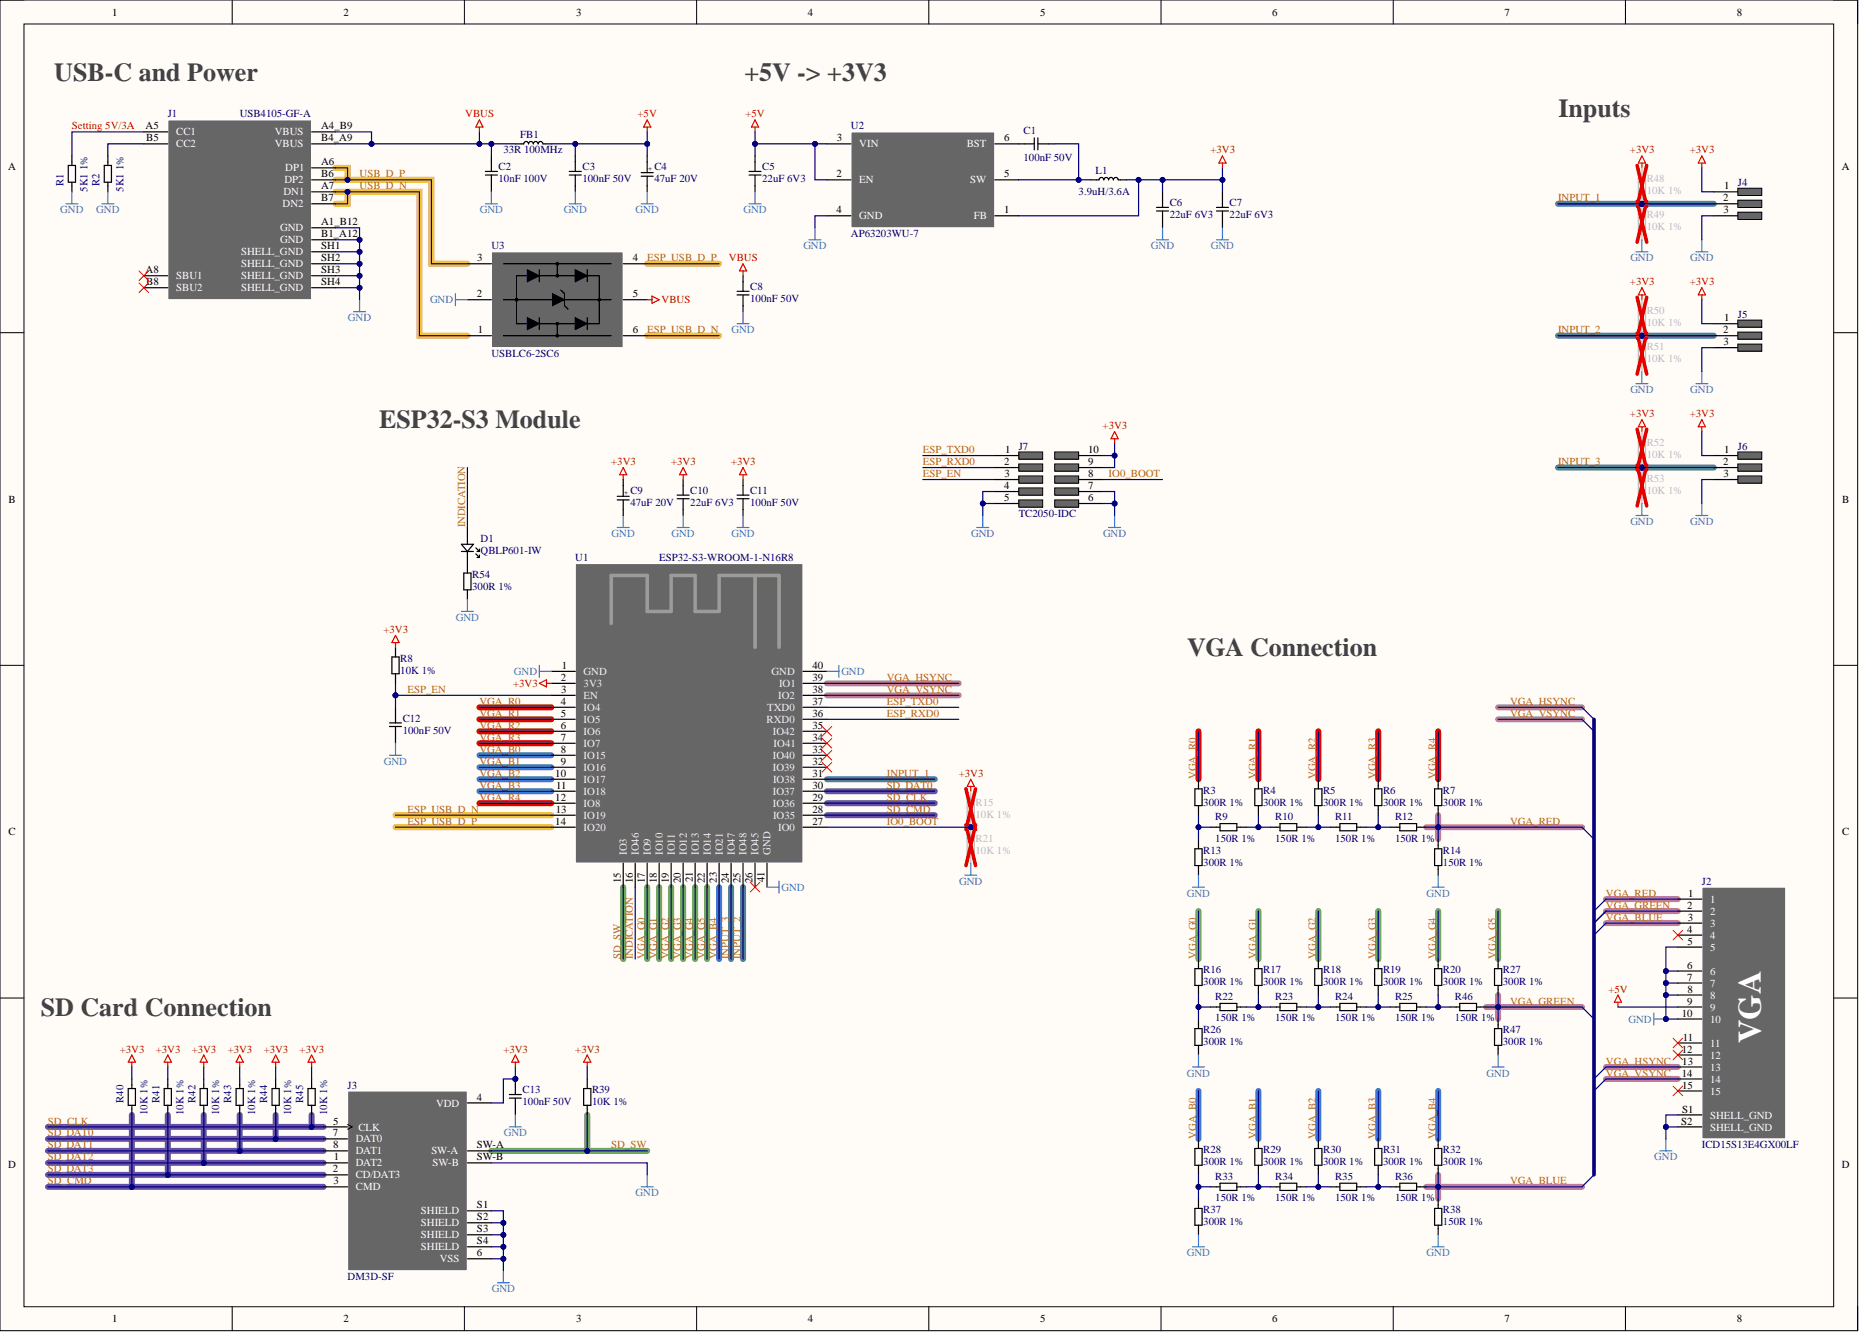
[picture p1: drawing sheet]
<svg xmlns="http://www.w3.org/2000/svg" width="393mm" height="282mm" viewBox="0 0 393 282" stroke-linecap="round" stroke-linejoin="round" font-family="sans-serif">
<defs><g id="words">
<text font-size="6.9" fill="#fff" x="372.6" y="220.7" transform="rotate(-90 372.6 220.7)">VGA</text>
<g font-size="5.5" fill="#434343">
<text x="11.5" y="17.1">USB-C and Power</text>
<text x="157.5" y="17.1">+5V -&gt; +3V3</text>
<text x="329.7" y="24.7">Inputs</text>
<text x="80.2" y="90.7">ESP32-S3 Module</text>
<text x="251.2" y="138.9">VGA Connection</text>
<text x="8.6" y="215">SD Card Connection</text>
</g>
<g font-size="2.3">
<text x="23.7" y="3.3">1</text>
<text x="72.7" y="3.3">2</text>
<text x="121.9" y="3.3">3</text>
<text x="170.9" y="3.3">4</text>
<text x="220.1" y="3.3">5</text>
<text x="269.2" y="3.3">6</text>
<text x="318.3" y="3.3">7</text>
<text x="367.5" y="3.3">8</text>
<text x="30.8" y="27.4">A5</text>
<text x="30.9" y="29.9">B5</text>
<text x="68" y="27.4">A4_B9</text>
<text x="68" y="29.9">B4_A9</text>
<text x="177" y="29.9">3</text>
<text x="212.5" y="29.9">6</text>
<text x="1.7" y="36">A</text>
<text x="68" y="35">A6</text>
<text x="389.7" y="36">A</text>
<text x="68" y="40.1">A7</text>
<text x="68" y="37.5">B6</text>
<text x="177" y="37.5">2</text>
<text x="212.5" y="37.5">5</text>
<text x="364.8" y="40.1">1</text>
<text x="68" y="42.6">B7</text>
<text x="68" y="47.7">A1_B12</text>
<text x="177" y="45.2">4</text>
<text x="212.5" y="45.2">1</text>
<text x="364.6" y="42.6">2</text>
<text x="364.7" y="45.2">3</text>
<text x="68" y="50.2">B1_A12</text>
<text x="68" y="52.8">SH1</text>
<text x="30.8" y="57.8">A8</text>
<text x="68" y="55.3">SH2</text>
<text x="68" y="57.8">SH3</text>
<text x="101" y="55.3">3</text>
<text x="133.9" y="55.3">4</text>
<text x="30.9" y="60.4">B8</text>
<text x="68" y="60.4">SH4</text>
<text x="100.9" y="62.9">2</text>
<text x="133.9" y="62.9">5</text>
<text x="101.1" y="70.5">1</text>
<text x="133.9" y="70.5">6</text>
<text x="364.6" y="70.5">2</text>
<text x="364.8" y="68">1</text>
<text x="364.7" y="73.1">3</text>
<text x="212.7" y="95.9">1</text>
<text x="230.3" y="95.9">10</text>
<text x="364.8" y="95.9">1</text>
<text x="212.5" y="98.4">2</text>
<text x="212.5" y="101">3</text>
<text x="230.3" y="98.4">9</text>
<text x="230.3" y="101">8</text>
<text x="364.6" y="98.4">2</text>
<text x="364.7" y="101">3</text>
<text x="1.8" y="106.4">B</text>
<text x="212.5" y="103.5">4</text>
<text x="212.5" y="106">5</text>
<text x="230.3" y="103.5">7</text>
<text x="230.3" y="106">6</text>
<text x="389.8" y="106.4">B</text>
<text x="118.8" y="141.6">1</text>
<text x="171.9" y="141.6">40</text>
<text x="118.6" y="144.1">2</text>
<text x="118.6" y="149.2">4</text>
<text x="118.7" y="146.6">3</text>
<text x="171.9" y="149.2">37</text>
<text x="171.9" y="144.1">39</text>
<text x="171.9" y="146.6">38</text>
<text x="118.6" y="154.2">6</text>
<text x="118.7" y="151.7">5</text>
<text x="171.9" y="154.2">35</text>
<text x="171.9" y="151.7">36</text>
<text x="118.6" y="156.8">7</text>
<text x="118.6" y="161.9">9</text>
<text x="118.7" y="159.3">8</text>
<text x="171.9" y="161.9">32</text>
<text x="171.9" y="159.3">33</text>
<text x="171.9" y="156.8">34</text>
<text x="117.5" y="164.4">10</text>
<text x="117.7" y="166.9">11</text>
<text x="171.9" y="166.9">30</text>
<text x="171.9" y="164.4">31</text>
<text x="117.5" y="169.5">12</text>
<text x="117.6" y="172">13</text>
<text x="171.9" y="172">28</text>
<text x="171.9" y="169.5">29</text>
<text x="1.8" y="176.8">C</text>
<text x="117.5" y="174.5">14</text>
<text x="171.9" y="174.5">27</text>
<text x="389.8" y="176.8">C</text>
<text x="131.4" y="186.8" transform="rotate(-90 131.4 186.8)">15</text>
<text x="133.9" y="186.9" transform="rotate(-90 133.9 186.9)">16</text>
<text x="136.4" y="186.9" transform="rotate(-90 136.4 186.9)">17</text>
<text x="139" y="186.8" transform="rotate(-90 139 186.8)">18</text>
<text x="141.5" y="186.9" transform="rotate(-90 141.5 186.9)">19</text>
<text x="144" y="186.9" transform="rotate(-90 144 186.9)">20</text>
<text x="146.6" y="186.7" transform="rotate(-90 146.6 186.7)">21</text>
<text x="149.1" y="186.9" transform="rotate(-90 149.1 186.9)">22</text>
<text x="151.6" y="186.8" transform="rotate(-90 151.6 186.8)">23</text>
<text x="154.2" y="186.9" transform="rotate(-90 154.2 186.9)">24</text>
<text x="156.7" y="186.8" transform="rotate(-90 156.7 186.8)">25</text>
<text x="159.3" y="186.9" transform="rotate(-90 159.3 186.9)">26</text>
<text x="161.8" y="186.7" transform="rotate(-90 161.8 186.7)">41</text>
<text x="357.2" y="189.8">1</text>
<text x="357" y="192.3">2</text>
<text x="357" y="197.4">4</text>
<text x="357.1" y="194.8">3</text>
<text x="357.1" y="199.9">5</text>
<text x="357" y="205">6</text>
<text x="357" y="207.5">7</text>
<text x="355.9" y="215.1">10</text>
<text x="357" y="212.6">9</text>
<text x="357.1" y="210.1">8</text>
<text x="356" y="220.2">11</text>
<text x="355.9" y="222.7">12</text>
<text x="355.9" y="227.8">14</text>
<text x="356" y="225.3">13</text>
<text x="100.9" y="232.9">4</text>
<text x="355.9" y="230.4">15</text>
<text x="70.5" y="238">5</text>
<text x="355.7" y="238">S2</text>
<text x="355.9" y="235.4">S1</text>
<text x="70.5" y="240.5">7</text>
<text x="70.5" y="243">8</text>
<text x="70.7" y="245.6">1</text>
<text x="100.9" y="243">SW-A</text>
<text x="100.9" y="245.6">SW-B</text>
<text x="1.7" y="247.2">D</text>
<text x="70.5" y="248.1">2</text>
<text x="70.5" y="250.6">3</text>
<text x="389.7" y="247.2">D</text>
<text x="100.9" y="255.7">S1</text>
<text x="100.9" y="258.3">S2</text>
<text x="100.9" y="260.8">S3</text>
<text x="100.9" y="263.3">S4</text>
<text x="100.9" y="265.9">6</text>
<text x="23.7" y="279.8">1</text>
<text x="72.7" y="279.8">2</text>
<text x="121.9" y="279.8">3</text>
<text x="170.9" y="279.8">4</text>
<text x="220.1" y="279.8">5</text>
<text x="269.2" y="279.8">6</text>
<text x="318.3" y="279.8">7</text>
<text x="367.5" y="279.8">8</text>
</g>
<text font-size="2.3" fill="#f00" x="15.2" y="27.4">Setting 5V/3A</text>
<g font-size="2.3" fill="#000080">
<text x="35.5" y="24.9">J1</text>
<text x="50.7" y="24.9">USB4105-GF-A</text>
<text x="110.1" y="29.2">FB1</text>
<text x="180" y="27.4">U2</text>
<text x="216.6" y="28.4">C1</text>
<text x="106.5" y="32.5">33R 100MHz</text>
<text x="216.6" y="34">100nF 50V</text>
<text x="13.4" y="39.3" transform="rotate(-90 13.4 39.3)">R1</text>
<text x="18.5" y="40.6" transform="rotate(-90 18.5 40.6)">5K1</text>
<text x="18.5" y="36.1" transform="rotate(-90 18.5 36.1)">1%</text>
<text x="21" y="39.3" transform="rotate(-90 21 39.3)">R2</text>
<text x="26.1" y="40.6" transform="rotate(-90 26.1 40.6)">5K1</text>
<text x="26.1" y="36.1" transform="rotate(-90 26.1 36.1)">1%</text>
<text x="105.5" y="36">C2</text>
<text x="105.5" y="38.6">10nF 100V</text>
<text x="123.2" y="36">C3</text>
<text x="123.2" y="38.6">100nF 50V</text>
<text x="138.5" y="36">C4</text>
<text x="138.5" y="38.6">47uF 20V</text>
<text x="161.3" y="36">C5</text>
<text x="161.3" y="38.6">22uF 6V3</text>
<text x="228.2" y="41.4">3.9uH/3.6A</text>
<text x="231.8" y="36.8">L1</text>
<text x="367.7" y="39.3">J4</text>
<text x="247.5" y="43.6">C6</text>
<text x="247.5" y="46.2">22uF 6V3</text>
<text x="260.2" y="43.6">C7</text>
<text x="260.2" y="46.2">22uF 6V3</text>
<text x="104" y="52.8">U3</text>
<text x="180" y="50.2">AP63203WU-7</text>
<text x="158.7" y="61.4">C8</text>
<text x="158.7" y="63.9">100nF 50V</text>
<text x="367.7" y="67.2">J5</text>
<text x="104" y="75.6">USBLC6-2SC6</text>
<text x="215.6" y="95.1">J7</text>
<text x="367.7" y="95.1">J6</text>
<text x="133.4" y="104.5">C9</text>
<text x="133.4" y="107.1">47uF 20V</text>
<text x="146.1" y="104.5">C10</text>
<text x="146.1" y="107.1">22uF 6V3</text>
<text x="158.7" y="104.5">C11</text>
<text x="158.7" y="107.1">100nF 50V</text>
<text x="215.6" y="109.3">TC2050-IDC</text>
<text x="101.7" y="114.7">D1</text>
<text x="101.7" y="117.2">QBLP601-IW</text>
<text x="121.7" y="118.7">U1</text>
<text x="139.5" y="118.7">ESP32-S3-WROOM-1-N16R8</text>
<text x="99.9" y="122.3">R54</text>
<text x="99.9" y="124.8">300R 1%</text>
<text x="84.7" y="140">R8</text>
<text x="84.7" y="142.6">10K 1%</text>
<text x="85.2" y="152.7">C12</text>
<text x="85.2" y="155.3">100nF 50V</text>
<text x="254.6" y="167.9">R3</text>
<text x="267.3" y="167.9">R4</text>
<text x="280" y="167.9">R5</text>
<text x="292.6" y="167.9">R6</text>
<text x="305.3" y="167.9">R7</text>
<text x="254.6" y="170.5">300R 1%</text>
<text x="257.1" y="173.5">R9</text>
<text x="267.3" y="170.5">300R 1%</text>
<text x="269.8" y="173.5">R10</text>
<text x="280" y="170.5">300R 1%</text>
<text x="282.5" y="173.5">R11</text>
<text x="292.6" y="170.5">300R 1%</text>
<text x="295.2" y="173.5">R12</text>
<text x="305.3" y="170.5">300R 1%</text>
<text x="257.1" y="178.1">150R 1%</text>
<text x="269.8" y="178.1">150R 1%</text>
<text x="282.5" y="178.1">150R 1%</text>
<text x="295.2" y="178.1">150R 1%</text>
<text x="254.6" y="180.6">R13</text>
<text x="254.6" y="183.2">300R 1%</text>
<text x="305.3" y="180.6">R14</text>
<text x="305.3" y="183.2">150R 1%</text>
<text x="360.1" y="187.2">J2</text>
<text x="254.6" y="206">R16</text>
<text x="254.6" y="208.5">300R 1%</text>
<text x="267.3" y="206">R17</text>
<text x="267.3" y="208.5">300R 1%</text>
<text x="280" y="206">R18</text>
<text x="280" y="208.5">300R 1%</text>
<text x="292.6" y="206">R19</text>
<text x="292.6" y="208.5">300R 1%</text>
<text x="305.3" y="206">R20</text>
<text x="305.3" y="208.5">300R 1%</text>
<text x="318" y="206">R27</text>
<text x="318" y="208.5">300R 1%</text>
<text x="257.1" y="211.6">R22</text>
<text x="269.8" y="211.6">R23</text>
<text x="282.5" y="211.6">R24</text>
<text x="295.2" y="211.6">R25</text>
<text x="307.9" y="211.6">R46</text>
<text x="254.6" y="218.7">R26</text>
<text x="254.6" y="221.2">300R 1%</text>
<text x="257.1" y="216.1">150R 1%</text>
<text x="269.8" y="216.1">150R 1%</text>
<text x="282.5" y="216.1">150R 1%</text>
<text x="295.2" y="216.1">150R 1%</text>
<text x="307.9" y="216.1">150R 1%</text>
<text x="318" y="218.7">R47</text>
<text x="318" y="221.2">300R 1%</text>
<text x="26.1" y="233.4" transform="rotate(-90 26.1 233.4)">R40</text>
<text x="33.7" y="233.4" transform="rotate(-90 33.7 233.4)">R41</text>
<text x="41.3" y="233.4" transform="rotate(-90 41.3 233.4)">R42</text>
<text x="48.9" y="233.4" transform="rotate(-90 48.9 233.4)">R43</text>
<text x="56.6" y="233.4" transform="rotate(-90 56.6 233.4)">R44</text>
<text x="64.2" y="233.4" transform="rotate(-90 64.2 233.4)">R45</text>
<text x="73.5" y="230.4">J3</text>
<text x="110.6" y="231.4">C13</text>
<text x="110.6" y="233.9">100nF 50V</text>
<text x="125.3" y="231.4">R39</text>
<text x="125.3" y="233.9">10K 1%</text>
<text x="31.2" y="235.9" transform="rotate(-90 31.2 235.9)">10K 1%</text>
<text x="38.8" y="235.9" transform="rotate(-90 38.8 235.9)">10K 1%</text>
<text x="46.4" y="235.9" transform="rotate(-90 46.4 235.9)">10K 1%</text>
<text x="54" y="235.9" transform="rotate(-90 54 235.9)">10K 1%</text>
<text x="61.6" y="235.9" transform="rotate(-90 61.6 235.9)">10K 1%</text>
<text x="69.2" y="235.9" transform="rotate(-90 69.2 235.9)">10K 1%</text>
<text x="254.6" y="244.1">R28</text>
<text x="267.3" y="244.1">R29</text>
<text x="280" y="244.1">R30</text>
<text x="292.6" y="244.1">R31</text>
<text x="305.3" y="244.1">R32</text>
<text x="360.1" y="243">ICD15S13E4GX00LF</text>
<text x="254.6" y="246.6">300R 1%</text>
<text x="257.1" y="249.6">R33</text>
<text x="267.3" y="246.6">300R 1%</text>
<text x="269.8" y="249.6">R34</text>
<text x="280" y="246.6">300R 1%</text>
<text x="282.5" y="249.6">R35</text>
<text x="292.6" y="246.6">300R 1%</text>
<text x="295.2" y="249.6">R36</text>
<text x="305.3" y="246.6">300R 1%</text>
<text x="254.6" y="256.7">R37</text>
<text x="257.1" y="254.2">150R 1%</text>
<text x="269.8" y="254.2">150R 1%</text>
<text x="282.5" y="254.2">150R 1%</text>
<text x="295.2" y="254.2">150R 1%</text>
<text x="305.3" y="256.7">R38</text>
<text x="254.6" y="259.3">300R 1%</text>
<text x="305.3" y="259.3">150R 1%</text>
<text x="73.5" y="270.9">DM3D-SF</text>
</g>
<g font-size="2.3" fill="#fff">
<text x="37.3" y="28.7">CC1</text>
<text x="58.2" y="28.7">VBUS</text>
<text x="37.3" y="31.2">CC2</text>
<text x="58.2" y="31.2">VBUS</text>
<text x="181.8" y="31.2">VIN</text>
<text x="204.6" y="31.2">BST</text>
<text x="60" y="41.4">DN1</text>
<text x="60.2" y="38.8">DP2</text>
<text x="60.4" y="36.3">DP1</text>
<text x="181.8" y="38.8">EN</text>
<text x="205.3" y="38.8">SW</text>
<text x="59.8" y="43.9">DN2</text>
<text x="181.8" y="46.4">GND</text>
<text x="206" y="46.4">FB</text>
<text x="59.3" y="49">GND</text>
<text x="59.3" y="51.5">GND</text>
<text x="37.3" y="59.1">SBU1</text>
<text x="51" y="54">SHELL_GND</text>
<text x="51" y="56.6">SHELL_GND</text>
<text x="51" y="59.1">SHELL_GND</text>
<text x="37.3" y="61.6">SBU2</text>
<text x="51" y="61.6">SHELL_GND</text>
<text x="361.9" y="191">1</text>
<text x="361.9" y="193.6">2</text>
<text x="361.9" y="196.1">3</text>
<text x="361.9" y="198.6">4</text>
<text x="361.9" y="201.2">5</text>
<text x="361.9" y="206.3">6</text>
<text x="361.9" y="208.8">7</text>
<text x="361.9" y="211.3">8</text>
<text x="361.9" y="213.9">9</text>
<text x="361.9" y="216.4">10</text>
<text x="361.9" y="221.5">11</text>
<text x="361.9" y="224">12</text>
<text x="361.9" y="226.5">13</text>
<text x="361.9" y="229.1">14</text>
<text x="361.9" y="231.6">15</text>
<text x="75.8" y="239.2">CLK</text>
<text x="92.3" y="234.2">VDD</text>
<text x="361.9" y="236.7">SHELL_GND</text>
<text x="361.9" y="239.2">SHELL_GND</text>
<text x="75.3" y="241.8">DAT0</text>
<text x="75.3" y="244.3">DAT1</text>
<text x="91.3" y="244.3">SW-A</text>
<text x="75.3" y="246.8">DAT2</text>
<text x="75.3" y="249.4">CD/DAT3</text>
<text x="75.3" y="251.9">CMD</text>
<text x="91.5" y="246.8">SW-B</text>
<text x="89.1" y="257">SHIELD</text>
<text x="89.1" y="259.5">SHIELD</text>
<text x="89.1" y="262.1">SHIELD</text>
<text x="89.1" y="264.6">SHIELD</text>
<text x="93.1" y="267.1">VSS</text>
</g>
<g font-size="2.3" fill="#c00">
<text x="98.4" y="24.9">VBUS</text>
<text x="134.9" y="24.9">+5V</text>
<text x="157.7" y="24.9">+5V</text>
<text x="256.1" y="32.5">+3V3</text>
<text x="344.9" y="32.5">+3V3</text>
<text x="357.6" y="32.5">+3V3</text>
<text x="154.2" y="55.3">VBUS</text>
<text x="140" y="64.2">VBUS</text>
<text x="344.9" y="60.4">+3V3</text>
<text x="357.6" y="60.4">+3V3</text>
<text x="344.9" y="88.3">+3V3</text>
<text x="357.6" y="88.3">+3V3</text>
<text x="233.3" y="90.8">+3V3</text>
<text x="129.3" y="98.4">+3V3</text>
<text x="142" y="98.4">+3V3</text>
<text x="154.7" y="98.4">+3V3</text>
<text x="81.1" y="133.9">+3V3</text>
<text x="108.6" y="145.4">+3V3</text>
<text x="202.9" y="164.4">+3V3</text>
<text x="340.3" y="210.1">+5V</text>
<text x="25.4" y="222.7">+3V3</text>
<text x="33" y="222.7">+3V3</text>
<text x="40.6" y="222.7">+3V3</text>
<text x="48.2" y="222.7">+3V3</text>
<text x="55.8" y="222.7">+3V3</text>
<text x="63.4" y="222.7">+3V3</text>
<text x="106.5" y="222.7">+3V3</text>
<text x="121.7" y="222.7">+3V3</text>
</g>
<g font-size="2.3" fill="#b45f06">
<text x="76.1" y="37.5">USB_D_P</text>
<text x="76.1" y="40.1">USB_D_N</text>
<text x="329.7" y="42.6">INPUT_1</text>
<text x="136.9" y="55.3">ESP_USB_D_P</text>
<text x="136.9" y="70.5">ESP_USB_D_N</text>
<text x="329.7" y="70.5">INPUT_2</text>
<text x="195.3" y="95.9">ESP_TXD0</text>
<text x="195.3" y="98.4">ESP_RXD0</text>
<text x="195.3" y="101">ESP_EN</text>
<text x="234.6" y="101">IO0_BOOT</text>
<text x="329.7" y="98.4">INPUT_3</text>
<text x="98.4" y="111.6" transform="rotate(-90 98.4 111.6)">INDICATION</text>
<text x="86.2" y="146.6">ESP_EN</text>
<text x="101.4" y="149.2">VGA_R0</text>
<text x="187.7" y="144.1">VGA_HSYNC</text>
<text x="187.7" y="146.6">VGA_VSYNC</text>
<text x="187.7" y="149.2">ESP_TXD0</text>
<text x="319.5" y="149.2">VGA_HSYNC</text>
<text x="101.4" y="151.7">VGA_R1</text>
<text x="101.4" y="154.2">VGA_R2</text>
<text x="187.7" y="151.7">ESP_RXD0</text>
<text x="319.5" y="151.7">VGA_VSYNC</text>
<text x="101.4" y="156.8">VGA_R3</text>
<text x="101.4" y="159.3">VGA_B0</text>
<text x="101.4" y="161.9">VGA_B1</text>
<text x="101.4" y="164.4">VGA_B2</text>
<text x="101.4" y="166.9">VGA_B3</text>
<text x="187.7" y="166.9">SD_DAT0</text>
<text x="187.7" y="164.4">INPUT_1</text>
<text x="253.1" y="164.9" transform="rotate(-90 253.1 164.9)">VGA_R0</text>
<text x="265.8" y="164.9" transform="rotate(-90 265.8 164.9)">VGA_R1</text>
<text x="278.4" y="164.9" transform="rotate(-90 278.4 164.9)">VGA_R2</text>
<text x="291.1" y="164.9" transform="rotate(-90 291.1 164.9)">VGA_R3</text>
<text x="303.8" y="164.9" transform="rotate(-90 303.8 164.9)">VGA_R4</text>
<text x="86.2" y="172">ESP_USB_D_N</text>
<text x="101.4" y="169.5">VGA_R4</text>
<text x="187.7" y="169.5">SD_CLK</text>
<text x="187.7" y="172">SD_CMD</text>
<text x="86.2" y="174.5">ESP_USB_D_P</text>
<text x="187.7" y="174.5">IO0_BOOT</text>
<text x="319.5" y="174.5">VGA_RED</text>
<text x="339.8" y="189.8">VGA_RED</text>
<text x="339.8" y="192.3">VGA_GREEN</text>
<text x="339.8" y="194.8">VGA_BLUE</text>
<text x="131.4" y="203" transform="rotate(-90 131.4 203)">SD_SW</text>
<text x="133.9" y="203" transform="rotate(-90 133.9 203)">INDICATION</text>
<text x="136.4" y="203" transform="rotate(-90 136.4 203)">VGA_G0</text>
<text x="139" y="203" transform="rotate(-90 139 203)">VGA_G1</text>
<text x="141.5" y="203" transform="rotate(-90 141.5 203)">VGA_G2</text>
<text x="144" y="203" transform="rotate(-90 144 203)">VGA_G3</text>
<text x="146.6" y="203" transform="rotate(-90 146.6 203)">VGA_G4</text>
<text x="149.1" y="203" transform="rotate(-90 149.1 203)">VGA_G5</text>
<text x="151.6" y="203" transform="rotate(-90 151.6 203)">VGA_B4</text>
<text x="154.2" y="203" transform="rotate(-90 154.2 203)">INPUT_3</text>
<text x="156.7" y="203" transform="rotate(-90 156.7 203)">INPUT_2</text>
<text x="253.1" y="203" transform="rotate(-90 253.1 203)">VGA_G0</text>
<text x="265.8" y="203" transform="rotate(-90 265.8 203)">VGA_G1</text>
<text x="278.4" y="203" transform="rotate(-90 278.4 203)">VGA_G2</text>
<text x="291.1" y="203" transform="rotate(-90 291.1 203)">VGA_G3</text>
<text x="303.8" y="203" transform="rotate(-90 303.8 203)">VGA_G4</text>
<text x="316.5" y="203" transform="rotate(-90 316.5 203)">VGA_G5</text>
<text x="319.5" y="212.6">VGA_GREEN</text>
<text x="339.8" y="225.3">VGA_HSYNC</text>
<text x="339.8" y="227.8">VGA_VSYNC</text>
<text x="10.1" y="238">SD_CLK</text>
<text x="10.1" y="240.5">SD_DAT0</text>
<text x="10.1" y="243">SD_DAT1</text>
<text x="10.1" y="245.6">SD_DAT2</text>
<text x="129.3" y="243">SD_SW</text>
<text x="253.1" y="241" transform="rotate(-90 253.1 241)">VGA_B0</text>
<text x="265.8" y="241" transform="rotate(-90 265.8 241)">VGA_B1</text>
<text x="278.4" y="241" transform="rotate(-90 278.4 241)">VGA_B2</text>
<text x="291.1" y="241" transform="rotate(-90 291.1 241)">VGA_B3</text>
<text x="303.8" y="241" transform="rotate(-90 303.8 241)">VGA_B4</text>
<text x="10.1" y="248.1">SD_DAT3</text>
<text x="10.1" y="250.6">SD_CMD</text>
<text x="319.5" y="250.6">VGA_BLUE</text>
</g>
<g font-size="2.3" fill="#bfbebc">
<text x="348.4" y="38.6">R48</text>
<text x="348.4" y="41.1">10K 1%</text>
<text x="348.4" y="46.2">R49</text>
<text x="348.4" y="48.7">10K 1%</text>
<text x="348.4" y="66.5">R50</text>
<text x="348.4" y="69">10K 1%</text>
<text x="348.4" y="74.1">R51</text>
<text x="348.4" y="76.6">10K 1%</text>
<text x="348.4" y="94.4">R52</text>
<text x="348.4" y="102">R53</text>
<text x="348.4" y="96.9">10K 1%</text>
<text x="348.4" y="104.5">10K 1%</text>
<text x="206.4" y="170.5">R15</text>
<text x="206.4" y="173">10K 1%</text>
<text x="206.4" y="178.1">R21</text>
<text x="206.4" y="180.6">10K 1%</text>
</g>
<g font-size="2.3" fill="#3c78d8">
<text x="12.8" y="45.2">GND</text>
<text x="20.4" y="45.2">GND</text>
<text x="101.5" y="45.2">GND</text>
<text x="119.3" y="45.2">GND</text>
<text x="134.5" y="45.2">GND</text>
<text x="157.3" y="45.2">GND</text>
<text x="170" y="52.8">GND</text>
<text x="243.5" y="52.8">GND</text>
<text x="256.2" y="52.8">GND</text>
<text x="345" y="55.3">GND</text>
<text x="357.6" y="55.3">GND</text>
<text x="91" y="64.2">GND</text>
<text x="73.6" y="68">GND</text>
<text x="154.8" y="70.5">GND</text>
<text x="345" y="83.2">GND</text>
<text x="357.6" y="83.2">GND</text>
<text x="129.4" y="113.7">GND</text>
<text x="142.1" y="113.7">GND</text>
<text x="154.8" y="113.7">GND</text>
<text x="205.5" y="113.7">GND</text>
<text x="233.4" y="113.7">GND</text>
<text x="345" y="111.1">GND</text>
<text x="357.6" y="111.1">GND</text>
<text x="96.4" y="131.4">GND</text>
<text x="108.7" y="142.8">GND</text>
<text x="178" y="142.8">GND</text>
<text x="81.2" y="161.9">GND</text>
<text x="165.3" y="188.5">GND</text>
<text x="203" y="187.2">GND</text>
<text x="251.1" y="189.8">GND</text>
<text x="301.9" y="189.8">GND</text>
<text x="344.6" y="216.4">GND</text>
<text x="251.1" y="227.8">GND</text>
<text x="314.5" y="227.8">GND</text>
<text x="106.6" y="240.5">GND</text>
<text x="350" y="245.6">GND</text>
<text x="134.5" y="253.2">GND</text>
<text x="251.1" y="265.9">GND</text>
<text x="301.9" y="265.9">GND</text>
<text x="104.1" y="273.5">GND</text>
</g>
<g font-size="2.3" fill="#f3f3f3">
<text x="123.5" y="142.8">GND</text>
<text x="163.3" y="142.8">GND</text>
<text x="123.5" y="145.4">3V3</text>
<text x="123.5" y="147.9">EN</text>
<text x="164.7" y="147.9">IO2</text>
<text x="164.8" y="145.4">IO1</text>
<text x="123.5" y="150.4">IO4</text>
<text x="123.5" y="153">IO5</text>
<text x="123.5" y="155.5">IO6</text>
<text x="162.2" y="153">RXD0</text>
<text x="162.3" y="150.4">TXD0</text>
<text x="163.5" y="155.5">IO42</text>
<text x="123.5" y="158.1">IO7</text>
<text x="123.5" y="160.6">IO15</text>
<text x="163.5" y="160.6">IO40</text>
<text x="163.7" y="158.1">IO41</text>
<text x="123.5" y="163.1">IO16</text>
<text x="123.5" y="165.7">IO17</text>
<text x="163.5" y="163.1">IO39</text>
<text x="163.6" y="165.7">IO38</text>
<text x="123.5" y="170.7">IO8</text>
<text x="123.5" y="168.2">IO18</text>
<text x="123.5" y="173.3">IO19</text>
<text x="163.5" y="170.7">IO36</text>
<text x="163.5" y="168.2">IO37</text>
<text x="163.6" y="173.3">IO35</text>
<text x="123.5" y="175.8">IO20</text>
<text x="164.7" y="175.8">IO0</text>
<text x="132.6" y="180.9" transform="rotate(-90 132.6 180.9)">IO3</text>
<text x="135.2" y="180.9" transform="rotate(-90 135.2 180.9)">IO46</text>
<text x="137.7" y="180.9" transform="rotate(-90 137.7 180.9)">IO9</text>
<text x="140.2" y="180.9" transform="rotate(-90 140.2 180.9)">IO10</text>
<text x="142.8" y="180.9" transform="rotate(-90 142.8 180.9)">IO11</text>
<text x="145.3" y="180.9" transform="rotate(-90 145.3 180.9)">IO12</text>
<text x="147.8" y="180.9" transform="rotate(-90 147.8 180.9)">IO13</text>
<text x="150.4" y="180.9" transform="rotate(-90 150.4 180.9)">IO14</text>
<text x="152.9" y="180.9" transform="rotate(-90 152.9 180.9)">IO21</text>
<text x="155.4" y="180.9" transform="rotate(-90 155.4 180.9)">IO47</text>
<text x="158" y="180.9" transform="rotate(-90 158 180.9)">IO48</text>
<text x="160.5" y="180.9" transform="rotate(-90 160.5 180.9)">IO45</text>
<text x="163.1" y="180.9" transform="rotate(-90 163.1 180.9)">GND</text>
</g>
<g font-size="1.4">
<text x="137.2" y="35.4" transform="rotate(90 137.2 35.4)">+</text>
<text x="132.2" y="103.9" transform="rotate(90 132.2 103.9)">+</text>
</g>
</g></defs>
<path d="M0 0h393.1v281.6h-393.1z" fill-rule="evenodd" fill="#fffcf8"/>
<path d="M0 0h393.1v281.6h-393.1z" fill="none" stroke="#000" stroke-width=".21"/>
<path d="M5.1 5.1h382.9v271.4h-382.9z" fill-rule="evenodd" fill="#fffcf8"/>
<g fill="none" stroke="#000" stroke-width=".21">
<path d="M0 0h5.1M5.1 5.1h382.9v271.4h-382.9zM49.1 0v5.1M98.3 0v5.1M147.4 0v5.1M196.5 0v5.1M245.7 0v5.1M294.8 0v5.1M343.9 0v5.1M388 0h5.1v5.1M0 70.4h5.1M388 70.4h5.1"/>
<path d="M0 140.8h5.1M388 140.8h5.1M0 211.2h5.1M388 211.2h5.1M49.1 276.5v5.1M98.3 276.5v5.1M147.4 276.5v5.1M196.5 276.5v5.1M245.7 276.5v5.1M294.8 276.5v5.1M343.9 276.5v5.1M393.1 276.5v5.1"/>
</g>
<path d="M71 35.5h2.5v2.6h-2.5M73.5 38.1h17.8v17.7h7.6M71 40.6h2.5v2.5h-2.5M73.5 40.6h15.3v30.4h10.1M136.9 55.8h15.3M136.9 71h15.3M83.7 175h33M83.7 172.5h33" fill="none" stroke="#f1c232" stroke-width="1.3"/>
<g fill="none" stroke="#674ea7" stroke-width="1.3">
<path d="M175 170h22.8M175 172.5h22.8M175 167.4h22.8M10.1 238.5h55.8M27.9 235.9v15.3h40.6M35.5 235.9v12.7h33M43.1 235.9v10.2h25.4M50.7 235.9v7.6h17.8M58.3 235.9v5.1h10.2M65.9 235.9v2.6h2.6M10.1 241h48.2M10.1 243.5h40.6"/>
<path d="M10.1 246.1h33M10.1 248.6h25.4M10.1 251.2h17.8"/>
</g>
<g fill="none" stroke="#c27ba0" stroke-width="1.3">
<path d="M175 144.6h27.9M175 147.1h27.9M317 152.2h17.7M317 149.7h17.7M304.3 172.5v2.5h-2.5M334.7 175h-30.4v2.6M339.8 190.3h15.2M339.8 192.8h15.2M339.8 195.3h15.2M317 210.6v2.5h-2.6M334.7 213.1h-17.7v2.5M339.8 225.8h15.2"/>
<path d="M339.8 228.3h15.2M304.3 248.6v2.6h-2.5M334.7 251.2h-30.4v2.5"/>
</g>
<path d="M101.4 149.7h15.3M101.4 152.2h15.3M101.4 154.8h15.3M101.4 157.3h15.3M253.6 154.8v10.1M266.3 154.8v10.1M278.9 154.8v10.1M291.6 154.8v10.1M304.3 154.8v10.1M101.4 170h15.3" fill="none" stroke="#c00" stroke-width="1.3"/>
<g fill="none" stroke="#6aa84f" stroke-width="1.3">
<path d="M131.9 187.7v15.3M136.9 187.7v15.3M139.5 187.7v15.3M142 187.7v15.3M144.5 187.7v15.3M147.1 187.7v15.3M149.6 187.7v15.3M253.6 192.8v10.2M266.3 192.8v10.2M278.9 192.8v10.2M291.6 192.8v10.2M304.3 192.8v10.2"/>
<path d="M317 192.8v10.2M124.3 235.9v7.6M104 243.5h32.9"/>
</g>
<path d="M101.4 159.8h15.3M101.4 162.4h15.3M101.4 164.9h15.3M101.4 167.4h15.3M152.2 187.7v15.3M253.6 230.9v10.1M266.3 230.9v10.1M278.9 230.9v10.1M291.6 230.9v10.1M304.3 230.9v10.1" fill="none" stroke="#3c78d8" stroke-width="1.3"/>
<path d="M329.7 43.1h32.9M329.7 71h32.9M329.7 98.9h32.9M175 164.9h22.8M154.7 187.7v15.3M157.2 187.7v15.3" fill="none" stroke="#45818e" stroke-width="1.3"/>
<path d="M121.7 119.2h48.2v63.5h-48.2z" fill-rule="evenodd" fill="#666"/>
<path d="M121.7 119.2h48.2v63.5h-48.2z" fill="none" stroke="#fff" stroke-width=".25"/>
<g fill="none" stroke="#000" stroke-width=".25">
<path d="M116.7 144.6h5M116.7 142.1h5M116.7 147.1h5M116.7 159.8h5M116.7 157.3h5M116.7 154.8h5M116.7 149.7h5M116.7 152.2h5M169.9 144.6h5.1M169.9 142.1h5.1M169.9 147.1h5.1M169.9 159.8h5.1"/>
<path d="M169.9 157.3h5.1M169.9 154.8h5.1M169.9 149.7h5.1M169.9 152.2h5.1M116.7 172.5h5M116.7 170h5M116.7 167.4h5M116.7 164.9h5M116.7 162.4h5M116.7 175h5M169.9 172.5h5.1M169.9 170h5.1"/>
<path d="M169.9 167.4h5.1M169.9 164.9h5.1M169.9 162.4h5.1M169.9 175h5.1M131.9 182.7v5M134.4 182.7v5M136.9 182.7v5M139.5 182.7v5M142 182.7v5M144.5 182.7v5M147.1 182.7v5M149.6 182.7v5"/>
<path d="M152.2 182.7v5M154.7 182.7v5M157.2 182.7v5M159.8 182.7v5M162.3 182.7v5"/>
</g>
<path d="M129.3 131.9v-10.1h7.6v7.6h5.1v-7.6h5.1v7.6h5.1v-7.6h12.6v15.2M159.8 121.8v15.2" fill="none" stroke="#999" stroke-width=".76"/>
<path d="M114.1 140.8v2.5M114.1 142.1h2.6" fill="none" stroke="#3c78d8" stroke-width=".25"/>
<path d="M35.5 25.4h30.4v38h-30.4z" fill-rule="evenodd" fill="#666"/>
<path d="M35.5 25.4h30.4v38h-30.4z" fill="none" stroke="#fff" stroke-width=".25"/>
<g fill="none" stroke="#000" stroke-width=".25">
<path d="M30.4 27.9h5.1M30.4 30.4h5.1M65.9 27.9h5.1M65.9 35.5h5.1M65.9 30.4h5.1M65.9 38.1h5.1M30.4 58.4h5.1M65.9 40.6h5.1M65.9 58.4h5.1M65.9 43.1h5.1M65.9 48.2h5.1M65.9 50.7h5.1"/>
<path d="M65.9 53.3h5.1M65.9 55.8h5.1M30.4 60.9h5.1M65.9 60.9h5.1"/>
</g>
<path d="M74.8 66h2.5M76.1 63.4v2.6M175 142.1h2.5M177.5 140.8v2.5M162.3 187.7h2.5M164.8 186.5v2.5" fill="none" stroke="#3c78d8" stroke-width=".25"/>
<path d="M29.4 57.3l2 2.1M29.4 59.9l2 2M31.4 57.3l-2 2.1M31.4 59.9l-2 2" fill="none" stroke="#f00" stroke-width=".21"/>
<path d="M114.1 144.6l1.5-.8v1.6zM115.6 144.6h1.1" fill="none" stroke="#c00" stroke-width=".25"/>
<path d="M73.5 230.9h25.4v38h-25.4z" fill-rule="evenodd" fill="#666"/>
<path d="M73.5 230.9h25.4v38h-25.4z" fill="none" stroke="#fff" stroke-width=".25"/>
<g fill="none" stroke="#000" stroke-width=".25">
<path d="M68.5 238.5h5M98.9 233.4h5.1M68.5 241h5M68.5 243.5h5M68.5 246.1h5M68.5 248.6h5M68.5 251.2h5M98.9 243.5h5.1M98.9 246.1h5.1M98.9 256.2h5.1M98.9 258.8h5.1M98.9 261.3h5.1"/>
<path d="M98.9 263.8h5.1M98.9 266.4h5.1"/>
</g>
<path d="M73.5 238l1.1 .5-1.1 .5" fill="none" stroke="#000" stroke-width=".21"/>
<path d="M360.1 187.7h17.7v53.3h-17.7z" fill-rule="evenodd" fill="#666"/>
<path d="M360.1 187.7h17.7v53.3h-17.7z" fill="none" stroke="#fff" stroke-width=".25"/>
<g fill="none" stroke="#000" stroke-width=".25">
<path d="M14.5 35h1.5v3.6h-1.5zM15.2 33v2M15.2 38.6v2M22.1 35h1.5v3.6h-1.5zM22.8 33v2M22.8 38.6v2M102.7 37h2.5M102.7 36.3h2.5M104 33v3.3M104 37v3.6M111.8 30.4a.51 .51 0 0 0-.5-.5 .51 .51 0 0 0-.5 .6l-1.8-.1M112.8 30.4a.51 .51 0 0 0-.5-.5 .51 .51 0 0 0-.5 .6"/>
<path d="M113.9 30.4a.51 .51 0 0 0-.6-.5 .51 .51 0 0 0-.5 .6M114.9 30.4a.51 .51 0 0 0-.5-.5 .51 .51 0 0 0-.5 .6M114.9 30.4h1.8M120.5 37h2.5M120.5 36.3h2.5M121.7 33v3.3M121.7 37v3.6M135.7 36.5h2.5M135.7 37.3h2.5M136.9 33v3.5M136.9 37.3v3.3M215.6 30.4h3.2"/>
<path d="M218.8 29.2v2.5M219.6 30.4h3.6M219.6 29.2v2.5M156 105.5h2.5M156 104.8h2.5M157.2 101.5v3.3M157.2 105.5v3.6M82.9 139h1.5v3.6h-1.5zM83.7 137v2M83.7 142.6v2M355 190.3h5.1M355 192.8h5.1"/>
<path d="M355 195.3h5.1M355 197.9h5.1M355 200.4h5.1M355 205.5h5.1M355 208h5.1M355 210.6h5.1M355 213.1h5.1M355 215.6h5.1M355 235.9h5.1M355 238.5h5.1M355 220.7h5.1M355 223.2h5.1"/>
<path d="M355 225.8h5.1M355 228.3h5.1M355 230.9h5.1"/>
</g>
<g fill="none" stroke="#3c78d8" stroke-width=".25">
<path d="M13.9 43.1h2.6M15.2 40.6v2.5M21.6 43.1h2.5M22.8 40.6v2.5M102.7 43.1h2.5M104 40.6v2.5M120.5 43.1h2.5M121.7 40.6v2.5M135.7 43.1h2.5M136.9 40.6v2.5M351.2 243.5h2.6M352.5 241v2.5"/>
<path d="M105.2 271.4h2.6M106.5 268.9v2.5"/>
</g>
<path d="M101.4 25.4l.8 1.5h-1.5zM101.4 26.9v1M136.9 25.4l.8 1.5h-1.5zM136.9 26.9v1" fill="none" stroke="#c00" stroke-width=".25"/>
<path d="M180 27.9h30.5v20.3h-30.5z" fill-rule="evenodd" fill="#666"/>
<path d="M180 27.9h30.5v20.3h-30.5z" fill="none" stroke="#fff" stroke-width=".25"/>
<g fill="none" stroke="#000" stroke-width=".25">
<path d="M158.5 37h2.5M158.5 36.3h2.5M159.8 33v3.3M159.8 37v3.6M175 30.4h5M175 38.1h5M210.5 30.4h5.1M210.5 38.1h5.1M230.8 38.1h1.7M233.6 38.1a.51 .51 0 0 0-.6-.6 .51 .51 0 0 0-.5 .6M234.6 38.1a.51 .51 0 0 0-.5-.6 .51 .51 0 0 0-.5 .6M235.6 38.1a.51 .51 0 0 0-.5-.6 .51 .51 0 0 0-.5 .6"/>
<path d="M238.4 38.1h-1.8a.51 .51 0 0 0-.5-.6 .51 .51 0 0 0-.5 .6M175 45.7h5M210.5 45.7h5.1M244.7 44.7h2.5M244.7 43.9h2.5M246 40.6v3.3M246 44.7v3.5M257.4 44.7h2.5M257.4 43.9h2.5M258.7 40.6v3.3M258.7 44.7v3.5M130.6 105h2.5"/>
<path d="M130.6 105.8h2.5M131.9 101.5v3.5M131.9 105.8v3.3M143.3 105.5h2.5M143.3 104.8h2.5M144.5 101.5v3.3M144.5 105.5v3.6M82.4 153.7h2.6M82.4 153h2.6M83.7 149.7v3.3M83.7 153.7v3.6"/>
</g>
<g fill="none" stroke="#3c78d8" stroke-width=".25">
<path d="M158.5 43.1h2.5M159.8 40.6v2.5M171.2 50.7h2.5M172.4 48.2v2.5M244.7 50.7h2.5M246 48.2v2.5M257.4 50.7h2.5M258.7 48.2v2.5M130.6 111.6h2.5M131.9 109.1v2.5M143.3 111.6h2.5M144.5 109.1v2.5"/>
<path d="M156 111.6h2.5M157.2 109.1v2.5M82.4 159.8h2.6M83.7 157.3v2.5"/>
</g>
<path d="M159.8 25.4l.7 1.5h-1.5zM159.8 26.9v1M258.7 33l.7 1.5h-1.5zM258.7 34.5v1M131.9 98.9l.7 1.6h-1.5zM144.5 98.9l.8 1.6h-1.5zM157.2 98.9l.8 1.6h-1.5zM131.9 100.5v1M144.5 100.5v1M157.2 100.5v1M83.7 134.5l.7 1.5h-1.5zM83.7 136v1" fill="none" stroke="#c00" stroke-width=".25"/>
<circle cx="205.4" cy="175" r=".51" fill="#000080"/>
<circle cx="205.4" cy="175" r=".51" fill="none" stroke="#000080" stroke-width=".21"/>
<path d="M205.4 175v1.3" fill="none" stroke="#bfbebc" stroke-width=".25"/>
<circle cx="205.4" cy="175" r=".51" fill="#000080"/>
<circle cx="205.4" cy="175" r=".51" fill="none" stroke="#000080" stroke-width=".21"/>
<path d="M204.6 177.1h1.6v3.5h-1.6zM205.4 176.3v.8M205.4 180.6v2.1" fill="none" stroke="#bfbebc" stroke-width=".25"/>
<path d="M204.4 174.5l2 8.7M206.4 174.5l-2 8.7" fill="none" stroke="#f00" stroke-width=".76"/>
<path d="M204.1 185.2h2.6M205.4 182.7v2.5" fill="none" stroke="#3c78d8" stroke-width=".25"/>
<path d="M205.4 164.9l.8 1.5h-1.6zM205.4 166.4v1" fill="none" stroke="#c00" stroke-width=".25"/>
<circle cx="205.4" cy="175" r=".51" fill="#000080"/>
<circle cx="205.4" cy="175" r=".51" fill="none" stroke="#000080" stroke-width=".21"/>
<path d="M205.4 167.4v1.3M205.4 173.8v1.2" fill="none" stroke="#bfbebc" stroke-width=".25"/>
<circle cx="205.4" cy="175" r=".51" fill="#000080"/>
<circle cx="205.4" cy="175" r=".51" fill="none" stroke="#000080" stroke-width=".21"/>
<path d="M204.6 169.5h1.6v3.5h-1.6zM205.4 168.7v.8M205.4 173v.8" fill="none" stroke="#bfbebc" stroke-width=".25"/>
<path d="M204.4 166.9l2 8.7M206.4 166.9l-2 8.7" fill="none" stroke="#f00" stroke-width=".76"/>
<g fill="none" stroke="#000" stroke-width=".25">
<path d="M27.1 230.4h1.6v3.5h-1.6zM27.9 228.3v2.1M27.9 233.9v2M34.7 230.4h1.6v3.5h-1.6zM35.5 228.3v2.1M35.5 233.9v2M42.3 230.4h1.6v3.5h-1.6zM43.1 228.3v2.1M43.1 233.9v2M50 230.4h1.5v3.5h-1.5zM50.7 228.3v2.1M50.7 233.9v2"/>
<path d="M57.6 230.4h1.5v3.5h-1.5zM58.3 228.3v2.1M58.3 233.9v2M65.2 230.4h1.5v3.5h-1.5zM65.9 228.3v2.1M65.9 233.9v2"/>
</g>
<path d="M27.9 223.2l.8 1.6h-1.6zM27.9 224.8v1M35.5 223.2l.8 1.6h-1.6zM35.5 224.8v1M43.1 223.2l.8 1.6h-1.6zM43.1 224.8v1M50.7 223.2l.8 1.6h-1.5zM50.7 224.8v1M58.3 223.2l.8 1.6h-1.5zM58.3 224.8v1M65.9 223.2l.8 1.6h-1.5zM65.9 224.8v1" fill="none" stroke="#c00" stroke-width=".25"/>
<g fill="none" stroke="#f00" stroke-width=".21">
<path d="M174 153.7l2 2.1M174 156.3l2 2M174 158.8l2 2M176 153.7l-2 2.1M176 156.3l-2 2M176 158.8l-2 2M174 161.3l2 2.1M176 161.3l-2 2.1M158.7 186.7l2.1 2M160.8 186.7l-2.1 2M354 196.9l2 2M356 196.9l-2 2"/>
<path d="M354 219.7l2 2M356 219.7l-2 2M354 222.2l2 2.1M354 229.8l2 2.1M356 222.2l-2 2.1M356 229.8l-2 2.1"/>
</g>
<path d="M350 214.4v2.5M350 215.6h2.5" fill="none" stroke="#3c78d8" stroke-width=".25"/>
<circle cx="352.5" cy="215.6" r=".51" fill="#000080"/>
<circle cx="352.5" cy="215.6" r=".51" fill="none" stroke="#000080" stroke-width=".21"/>
<path d="M342.3 210.6l.8 1.5h-1.5zM342.3 212.1v1M109 223.2l.8 1.6h-1.5zM109 224.8v1" fill="none" stroke="#c00" stroke-width=".25"/>
<g fill="none" stroke="#000" stroke-width=".25">
<path d="M252.8 179.6h1.5v3.6h-1.5zM252.8 166.9h1.5v3.6h-1.5zM253.6 164.9v2M253.6 170.5v2M253.6 177.6v2M256.1 175h2.1M258.2 174.3h3.5v1.5h-3.5zM261.7 175h2M265.5 166.9h1.5v3.6h-1.5zM266.3 164.9v2M266.3 170.5v2M268.8 175h2"/>
<path d="M270.8 174.3h3.6v1.5h-3.6zM274.4 175h2M278.2 166.9h1.5v3.6h-1.5zM278.9 164.9v2M278.9 170.5v2M281.5 175h2M283.5 174.3h3.6v1.5h-3.6zM287.1 175h2M290.9 166.9h1.5v3.6h-1.5zM291.6 164.9v2M291.6 170.5v2M294.2 175h2"/>
<path d="M296.2 174.3h3.5v1.5h-3.5zM299.7 175h2.1M303.5 179.6h1.6v3.6h-1.6zM303.5 166.9h1.6v3.6h-1.6zM304.3 164.9v2M304.3 170.5v2M304.3 177.6v2M253.6 183.2v2M304.3 183.2v2M252.8 205h1.5v3.5h-1.5zM252.8 217.7h1.5v3.5h-1.5zM253.6 203v2"/>
<path d="M253.6 208.5v2.1M253.6 215.6v2.1M256.1 213.1h2.1M258.2 212.3h3.5v1.6h-3.5zM261.7 213.1h2M265.5 205h1.5v3.5h-1.5zM266.3 203v2M266.3 208.5v2.1M268.8 213.1h2M270.8 212.3h3.6v1.6h-3.6zM274.4 213.1h2M278.2 205h1.5v3.5h-1.5z"/>
<path d="M278.9 203v2M278.9 208.5v2.1M281.5 213.1h2M283.5 212.3h3.6v1.6h-3.6zM287.1 213.1h2M290.9 205h1.5v3.5h-1.5zM291.6 203v2M291.6 208.5v2.1M294.2 213.1h2M296.2 212.3h3.5v1.6h-3.5zM299.7 213.1h2.1M303.5 205h1.6v3.5h-1.6z"/>
<path d="M304.3 203v2M304.3 208.5v2.1M253.6 221.2v2M252.8 243h1.5v3.6h-1.5zM252.8 255.7h1.5v3.6h-1.5zM253.6 241v2M253.6 246.6v2M253.6 253.7v2M253.6 259.3v2M256.1 251.2h2.1M258.2 250.4h3.5v1.5h-3.5zM261.7 251.2h2"/>
<path d="M265.5 243h1.5v3.6h-1.5zM266.3 241v2M266.3 246.6v2M268.8 251.2h2M270.8 250.4h3.6v1.5h-3.6zM274.4 251.2h2M278.2 243h1.5v3.6h-1.5zM278.9 241v2M278.9 246.6v2M281.5 251.2h2M283.5 250.4h3.6v1.5h-3.6zM287.1 251.2h2"/>
<path d="M290.9 243h1.5v3.6h-1.5zM291.6 241v2M291.6 246.6v2M294.2 251.2h2M296.2 250.4h3.5v1.5h-3.5zM299.7 251.2h2.1M303.5 243h1.6v3.6h-1.6zM303.5 255.7h1.6v3.6h-1.6zM304.3 241v2M304.3 246.6v2M304.3 253.7v2M304.3 259.3v2"/>
</g>
<path d="M252.3 187.7h2.6M253.6 185.2v2.5M303 187.7h2.6M304.3 185.2v2.5M252.3 225.8h2.6M253.6 223.2v2.6M252.3 263.8h2.6M253.6 261.3v2.5M303 263.8h2.6M304.3 261.3v2.5" fill="none" stroke="#3c78d8" stroke-width=".25"/>
<circle cx="109" cy="228.3" r=".51" fill="#000080"/>
<circle cx="109" cy="228.3" r=".51" fill="none" stroke="#000080" stroke-width=".21"/>
<path d="M109 228.3v1.3M109 234.7v1.2" fill="none" stroke="#000" stroke-width=".25"/>
<circle cx="109" cy="228.3" r=".51" fill="#000080"/>
<circle cx="109" cy="228.3" r=".51" fill="none" stroke="#000080" stroke-width=".21"/>
<path d="M107.8 232.4h2.5M107.8 231.6h2.5M109 229.6v2M109 232.4v2.3M123.5 230.4h1.5v3.5h-1.5zM124.3 228.3v2.1M124.3 233.9v2" fill="none" stroke="#000" stroke-width=".25"/>
<path d="M107.8 238.5h2.5M109 235.9v2.6M135.7 251.2h2.5M136.9 248.6v2.6" fill="none" stroke="#3c78d8" stroke-width=".25"/>
<path d="M124.3 223.2l.7 1.6h-1.5zM124.3 224.8v1" fill="none" stroke="#c00" stroke-width=".25"/>
<path d="M104 53.3h27.9v20.3h-27.9z" fill-rule="evenodd" fill="#666"/>
<path d="M104 53.3h27.9v20.3h-27.9z" fill="none" stroke="#fff" stroke-width=".25"/>
<g fill="none" stroke="#000" stroke-width=".25">
<path d="M98.9 55.8h5.1M106.5 55.8h22.8M111.8 58.4h-2.5v10.1h2.5M114.1 57.1v2.5M114.1 58.4h7.9M117.9 55.8v2.6M124.3 57.1v2.5M124.3 58.4h2.5v10.1h-2.5M131.9 55.8h5M157.2 58.4v3.2M362.6 40.6h5.1M362.6 43.1h5.1"/>
<path d="M362.6 45.7h5.1M98.9 71h5.1M98.9 63.4h5.1M106.5 71h22.8M106.5 63.4h22.8M114.1 67.2v2.6M114.1 68.5h7.9M117.9 68.5v2.5M118.7 61.4l.7 .8v2.5l.8 .8M124.3 67.2v2.6M131.9 71h5M131.9 63.4h5"/>
<path d="M156 62.4h2.5M156 61.6h2.5M157.2 62.4v3.6M306.8 213.1h2.1M308.9 212.3h3.5v1.6h-3.5zM312.4 213.1h2M316.2 205h1.5v3.5h-1.5zM316.2 217.7h1.5v3.5h-1.5zM317 203v2M317 208.5v2.1M317 215.6v2.1M317 221.2v2"/>
<circle cx="117.9" cy="58.4" r=".24"/>
<circle cx="117.9" cy="55.8" r=".24"/>
<circle cx="109.3" cy="63.4" r=".24"/>
<circle cx="117.9" cy="71" r=".24"/>
<circle cx="117.9" cy="68.5" r=".24"/>
<circle cx="126.8" cy="63.4" r=".24"/>
</g>
<path d="M111.6 57.1l2.5 1.3-2.5 1.2zM121.7 57.1l2.6 1.3-2.6 1.2zM111.6 67.2l2.5 1.3-2.5 1.3zM116.9 62.2l2.5 1.2-2.5 1.3zM121.7 67.2l2.6 1.3-2.6 1.3z" fill="#000"/>
<path d="M111.6 57.1l2.5 1.3-2.5 1.2zM121.7 57.1l2.6 1.3-2.6 1.2zM111.6 67.2l2.5 1.3-2.5 1.3zM116.9 62.2l2.5 1.2-2.5 1.3zM121.7 67.2l2.6 1.3-2.6 1.3z" fill="none" stroke="#000" stroke-width=".21"/>
<path d="M157.2 55.8l.8 1.5h-1.5zM157.2 57.3v1.1M136.9 63.4h1.1M138 62.7l1.5 .7-1.5 .8z" fill="none" stroke="#c00" stroke-width=".25"/>
<path d="M96.4 62.2v2.5M96.4 63.4h2.5M156 68.5h2.5M157.2 66v2.5M315.7 225.8h2.6M317 223.2v2.6" fill="none" stroke="#3c78d8" stroke-width=".25"/>
<path d="M367.7 39.8h5.1v1.6h-5.1z" fill-rule="evenodd" fill="#666"/>
<path d="M367.7 39.8h5.1v1.6h-5.1z" fill="none" stroke="#000" stroke-width=".21"/>
<path d="M367.7 42.4h5.1v1.5h-5.1z" fill-rule="evenodd" fill="#666"/>
<path d="M367.7 42.4h5.1v1.5h-5.1z" fill="none" stroke="#000" stroke-width=".21"/>
<path d="M367.7 44.9h5.1v1.5h-5.1z" fill-rule="evenodd" fill="#666"/>
<path d="M367.7 44.9h5.1v1.5h-5.1z" fill="none" stroke="#000" stroke-width=".21"/>
<path d="M360.1 33l.8 1.5h-1.6zM360.1 34.5v1" fill="none" stroke="#c00" stroke-width=".25"/>
<path d="M358.8 53.3h2.6M360.1 50.7v2.6" fill="none" stroke="#3c78d8" stroke-width=".25"/>
<circle cx="347.4" cy="43.1" r=".51" fill="#000080"/>
<circle cx="347.4" cy="43.1" r=".51" fill="none" stroke="#000080" stroke-width=".21"/>
<path d="M347.4 43.1v1.3" fill="none" stroke="#bfbebc" stroke-width=".25"/>
<circle cx="347.4" cy="43.1" r=".51" fill="#000080"/>
<circle cx="347.4" cy="43.1" r=".51" fill="none" stroke="#000080" stroke-width=".21"/>
<path d="M346.7 45.2h1.5v3.5h-1.5zM347.4 44.4v.8M347.4 48.7v2" fill="none" stroke="#bfbebc" stroke-width=".25"/>
<path d="M346.4 42.6l2 8.6M348.4 42.6l-2 8.6" fill="none" stroke="#f00" stroke-width=".76"/>
<path d="M346.1 53.3h2.6M347.4 50.7v2.6" fill="none" stroke="#3c78d8" stroke-width=".25"/>
<path d="M347.4 33l.8 1.5h-1.5zM347.4 34.5v1" fill="none" stroke="#c00" stroke-width=".25"/>
<circle cx="347.4" cy="43.1" r=".51" fill="#000080"/>
<circle cx="347.4" cy="43.1" r=".51" fill="none" stroke="#000080" stroke-width=".21"/>
<path d="M347.4 35.5v1.3M347.4 41.9v1.2" fill="none" stroke="#bfbebc" stroke-width=".25"/>
<circle cx="347.4" cy="43.1" r=".51" fill="#000080"/>
<circle cx="347.4" cy="43.1" r=".51" fill="none" stroke="#000080" stroke-width=".21"/>
<path d="M346.7 37.5h1.5v3.6h-1.5zM347.4 36.8v.7M347.4 41.1v.8" fill="none" stroke="#bfbebc" stroke-width=".25"/>
<path d="M346.4 35l2 8.6M348.4 35l-2 8.6" fill="none" stroke="#f00" stroke-width=".76"/>
<path d="M362.6 68.5h5.1M362.6 71h5.1M362.6 73.6h5.1" fill="none" stroke="#000" stroke-width=".25"/>
<path d="M367.7 67.7h5.1v1.6h-5.1z" fill-rule="evenodd" fill="#666"/>
<path d="M367.7 67.7h5.1v1.6h-5.1z" fill="none" stroke="#000" stroke-width=".21"/>
<path d="M367.7 70.3h5.1v1.5h-5.1z" fill-rule="evenodd" fill="#666"/>
<path d="M367.7 70.3h5.1v1.5h-5.1z" fill="none" stroke="#000" stroke-width=".21"/>
<path d="M367.7 72.8h5.1v1.5h-5.1z" fill-rule="evenodd" fill="#666"/>
<path d="M367.7 72.8h5.1v1.5h-5.1z" fill="none" stroke="#000" stroke-width=".21"/>
<path d="M360.1 60.9l.8 1.5h-1.6zM360.1 62.4v1" fill="none" stroke="#c00" stroke-width=".25"/>
<path d="M360.1 78.6v2.6M358.8 81.2h2.6" fill="none" stroke="#3c78d8" stroke-width=".25"/>
<circle cx="347.4" cy="71" r=".51" fill="#000080"/>
<circle cx="347.4" cy="71" r=".51" fill="none" stroke="#000080" stroke-width=".21"/>
<path d="M347.4 71v1.3" fill="none" stroke="#bfbebc" stroke-width=".25"/>
<circle cx="347.4" cy="71" r=".51" fill="#000080"/>
<circle cx="347.4" cy="71" r=".51" fill="none" stroke="#000080" stroke-width=".21"/>
<path d="M346.7 73.1h1.5v3.5h-1.5zM347.4 72.3v.8M347.4 76.6v2" fill="none" stroke="#bfbebc" stroke-width=".25"/>
<path d="M346.4 70.5l2 8.7M348.4 70.5l-2 8.7" fill="none" stroke="#f00" stroke-width=".76"/>
<path d="M347.4 78.6v2.6M346.1 81.2h2.6" fill="none" stroke="#3c78d8" stroke-width=".25"/>
<path d="M347.4 60.9l.8 1.5h-1.5zM347.4 62.4v1" fill="none" stroke="#c00" stroke-width=".25"/>
<circle cx="347.4" cy="71" r=".51" fill="#000080"/>
<circle cx="347.4" cy="71" r=".51" fill="none" stroke="#000080" stroke-width=".21"/>
<path d="M347.4 63.4v1.3M347.4 69.8v1.2" fill="none" stroke="#bfbebc" stroke-width=".25"/>
<circle cx="347.4" cy="71" r=".51" fill="#000080"/>
<circle cx="347.4" cy="71" r=".51" fill="none" stroke="#000080" stroke-width=".21"/>
<path d="M346.7 65.5h1.5v3.5h-1.5zM347.4 64.7v.8M347.4 69v.8" fill="none" stroke="#bfbebc" stroke-width=".25"/>
<path d="M346.4 62.9l2 8.6M348.4 62.9l-2 8.6" fill="none" stroke="#f00" stroke-width=".76"/>
<path d="M362.6 96.4h5.1M362.6 98.9h5.1M362.6 101.5h5.1" fill="none" stroke="#000" stroke-width=".25"/>
<path d="M367.7 95.6h5.1v1.6h-5.1z" fill-rule="evenodd" fill="#666"/>
<path d="M367.7 95.6h5.1v1.6h-5.1z" fill="none" stroke="#000" stroke-width=".21"/>
<path d="M367.7 98.2h5.1v1.5h-5.1z" fill-rule="evenodd" fill="#666"/>
<path d="M367.7 98.2h5.1v1.5h-5.1z" fill="none" stroke="#000" stroke-width=".21"/>
<path d="M367.7 100.7h5.1v1.5h-5.1z" fill-rule="evenodd" fill="#666"/>
<path d="M367.7 100.7h5.1v1.5h-5.1z" fill="none" stroke="#000" stroke-width=".21"/>
<path d="M360.1 88.8l.8 1.5h-1.6zM360.1 90.3v1" fill="none" stroke="#c00" stroke-width=".25"/>
<path d="M358.8 109.1h2.6M360.1 106.6v2.5" fill="none" stroke="#3c78d8" stroke-width=".25"/>
<circle cx="347.4" cy="98.9" r=".51" fill="#000080"/>
<circle cx="347.4" cy="98.9" r=".51" fill="none" stroke="#000080" stroke-width=".21"/>
<path d="M347.4 98.9v1.3" fill="none" stroke="#bfbebc" stroke-width=".25"/>
<circle cx="347.4" cy="98.9" r=".51" fill="#000080"/>
<circle cx="347.4" cy="98.9" r=".51" fill="none" stroke="#000080" stroke-width=".21"/>
<path d="M346.7 101h1.5v3.5h-1.5zM347.4 100.2v.8M347.4 104.5v2.1" fill="none" stroke="#bfbebc" stroke-width=".25"/>
<path d="M346.4 98.4l2 8.7M348.4 98.4l-2 8.7" fill="none" stroke="#f00" stroke-width=".76"/>
<path d="M346.1 109.1h2.6M347.4 106.6v2.5" fill="none" stroke="#3c78d8" stroke-width=".25"/>
<path d="M347.4 88.8l.8 1.5h-1.5zM347.4 90.3v1" fill="none" stroke="#c00" stroke-width=".25"/>
<circle cx="347.4" cy="98.9" r=".51" fill="#000080"/>
<circle cx="347.4" cy="98.9" r=".51" fill="none" stroke="#000080" stroke-width=".21"/>
<path d="M347.4 91.3v1.3M347.4 97.7v1.2" fill="none" stroke="#bfbebc" stroke-width=".25"/>
<circle cx="347.4" cy="98.9" r=".51" fill="#000080"/>
<circle cx="347.4" cy="98.9" r=".51" fill="none" stroke="#000080" stroke-width=".21"/>
<path d="M346.7 93.4h1.5v3.5h-1.5zM347.4 92.6v.8M347.4 96.9v.8" fill="none" stroke="#bfbebc" stroke-width=".25"/>
<path d="M346.4 90.8l2 8.6M348.4 90.8l-2 8.6" fill="none" stroke="#f00" stroke-width=".76"/>
<path d="M71 60.9h5.1M334.7 149.7l2.6 2.5M334.7 152.2l2.6 2.6M334.7 175l2.6 2.6M339.8 195.3l-2.5 2.6M339.8 192.8l-2.5 2.5M339.8 190.3l-2.5 2.5M334.7 213.1l2.6 2.5M339.8 228.3l-2.5 2.6M339.8 225.8l-2.5 2.5M337.3 248.6l-2.6 2.6" fill="none" stroke="#000080" stroke-width=".25"/>
<circle cx="76.1" cy="60.9" r=".51" fill="#000080"/>
<circle cx="76.1" cy="60.9" r=".51" fill="none" stroke="#000080" stroke-width=".21"/>
<path d="M71 58.4h5.1" fill="none" stroke="#000080" stroke-width=".25"/>
<circle cx="76.1" cy="58.4" r=".51" fill="#000080"/>
<circle cx="76.1" cy="58.4" r=".51" fill="none" stroke="#000080" stroke-width=".21"/>
<path d="M71 55.8h5.1" fill="none" stroke="#000080" stroke-width=".25"/>
<circle cx="76.1" cy="55.8" r=".51" fill="#000080"/>
<circle cx="76.1" cy="55.8" r=".51" fill="none" stroke="#000080" stroke-width=".21"/>
<path d="M71 53.3h5.1" fill="none" stroke="#000080" stroke-width=".25"/>
<circle cx="76.1" cy="53.3" r=".51" fill="#000080"/>
<circle cx="76.1" cy="53.3" r=".51" fill="none" stroke="#000080" stroke-width=".21"/>
<path d="M71 50.7h5.1" fill="none" stroke="#000080" stroke-width=".25"/>
<circle cx="76.1" cy="50.7" r=".51" fill="#000080"/>
<circle cx="76.1" cy="50.7" r=".51" fill="none" stroke="#000080" stroke-width=".21"/>
<path d="M71 35.5h2.5v2.6h-2.5" fill="none" stroke="#000080" stroke-width=".25"/>
<circle cx="73.5" cy="38.1" r=".51" fill="#000080"/>
<circle cx="73.5" cy="38.1" r=".51" fill="none" stroke="#000080" stroke-width=".21"/>
<path d="M71 40.6h2.5v2.5h-2.5" fill="none" stroke="#000080" stroke-width=".25"/>
<circle cx="73.5" cy="40.6" r=".51" fill="#000080"/>
<circle cx="73.5" cy="40.6" r=".51" fill="none" stroke="#000080" stroke-width=".21"/>
<path d="M352.5 238.5h2.5" fill="none" stroke="#000080" stroke-width=".25"/>
<circle cx="352.5" cy="238.5" r=".51" fill="#000080"/>
<circle cx="352.5" cy="238.5" r=".51" fill="none" stroke="#000080" stroke-width=".21"/>
<path d="M104 256.2h2.5v12.7" fill="none" stroke="#000080" stroke-width=".25"/>
<circle cx="106.5" cy="258.8" r=".51" fill="#000080"/>
<circle cx="106.5" cy="258.8" r=".51" fill="none" stroke="#000080" stroke-width=".21"/>
<circle cx="106.5" cy="261.3" r=".51" fill="#000080"/>
<circle cx="106.5" cy="261.3" r=".51" fill="none" stroke="#000080" stroke-width=".21"/>
<circle cx="106.5" cy="263.8" r=".51" fill="#000080"/>
<circle cx="106.5" cy="263.8" r=".51" fill="none" stroke="#000080" stroke-width=".21"/>
<circle cx="106.5" cy="266.4" r=".51" fill="#000080"/>
<circle cx="106.5" cy="266.4" r=".51" fill="none" stroke="#000080" stroke-width=".21"/>
<path d="M104 266.4h2.5" fill="none" stroke="#000080" stroke-width=".25"/>
<circle cx="106.5" cy="266.4" r=".51" fill="#000080"/>
<circle cx="106.5" cy="266.4" r=".51" fill="none" stroke="#000080" stroke-width=".21"/>
<path d="M104 263.8h2.5" fill="none" stroke="#000080" stroke-width=".25"/>
<circle cx="106.5" cy="263.8" r=".51" fill="#000080"/>
<circle cx="106.5" cy="263.8" r=".51" fill="none" stroke="#000080" stroke-width=".21"/>
<path d="M104 261.3h2.5" fill="none" stroke="#000080" stroke-width=".25"/>
<circle cx="106.5" cy="261.3" r=".51" fill="#000080"/>
<circle cx="106.5" cy="261.3" r=".51" fill="none" stroke="#000080" stroke-width=".21"/>
<path d="M104 258.8h2.5" fill="none" stroke="#000080" stroke-width=".25"/>
<circle cx="106.5" cy="258.8" r=".51" fill="#000080"/>
<circle cx="106.5" cy="258.8" r=".51" fill="none" stroke="#000080" stroke-width=".21"/>
<path d="M30.4 30.4h-7.6v2.6M30.4 27.9h-15.2v5.1M109 30.4h-5v2.6" fill="none" stroke="#000080" stroke-width=".25"/>
<circle cx="104" cy="30.4" r=".51" fill="#000080"/>
<circle cx="104" cy="30.4" r=".51" fill="none" stroke="#000080" stroke-width=".21"/>
<path d="M116.7 30.4h5v2.6" fill="none" stroke="#000080" stroke-width=".25"/>
<circle cx="121.7" cy="30.4" r=".51" fill="#000080"/>
<circle cx="121.7" cy="30.4" r=".51" fill="none" stroke="#000080" stroke-width=".21"/>
<path d="M121.7 30.4h15.2v2.6" fill="none" stroke="#000080" stroke-width=".25"/>
<circle cx="121.7" cy="30.4" r=".51" fill="#000080"/>
<circle cx="121.7" cy="30.4" r=".51" fill="none" stroke="#000080" stroke-width=".21"/>
<circle cx="136.9" cy="30.4" r=".51" fill="#000080"/>
<circle cx="136.9" cy="30.4" r=".51" fill="none" stroke="#000080" stroke-width=".21"/>
<path d="M136.9 27.9v2.5" fill="none" stroke="#000080" stroke-width=".25"/>
<circle cx="136.9" cy="30.4" r=".51" fill="#000080"/>
<circle cx="136.9" cy="30.4" r=".51" fill="none" stroke="#000080" stroke-width=".21"/>
<path d="M101.4 30.4h2.6" fill="none" stroke="#000080" stroke-width=".25"/>
<circle cx="101.4" cy="30.4" r=".51" fill="#000080"/>
<circle cx="101.4" cy="30.4" r=".51" fill="none" stroke="#000080" stroke-width=".21"/>
<circle cx="104" cy="30.4" r=".51" fill="#000080"/>
<circle cx="104" cy="30.4" r=".51" fill="none" stroke="#000080" stroke-width=".21"/>
<path d="M223.2 30.4h5v7.7h-12.6" fill="none" stroke="#000080" stroke-width=".25"/>
<circle cx="228.2" cy="38.1" r=".51" fill="#000080"/>
<circle cx="228.2" cy="38.1" r=".51" fill="none" stroke="#000080" stroke-width=".21"/>
<path d="M228.2 38.1h2.6" fill="none" stroke="#000080" stroke-width=".25"/>
<circle cx="228.2" cy="38.1" r=".51" fill="#000080"/>
<circle cx="228.2" cy="38.1" r=".51" fill="none" stroke="#000080" stroke-width=".21"/>
<path d="M238.4 38.1h2.5v7.6h-25.3" fill="none" stroke="#000080" stroke-width=".25"/>
<circle cx="240.9" cy="38.1" r=".51" fill="#000080"/>
<circle cx="240.9" cy="38.1" r=".51" fill="none" stroke="#000080" stroke-width=".21"/>
<path d="M175 30.4h-2.6v7.7h2.6M175 45.7h-2.6v2.5" fill="none" stroke="#000080" stroke-width=".25"/>
<circle cx="172.4" cy="30.4" r=".51" fill="#000080"/>
<circle cx="172.4" cy="30.4" r=".51" fill="none" stroke="#000080" stroke-width=".21"/>
<path d="M172.4 30.4h-12.6v2.6" fill="none" stroke="#000080" stroke-width=".25"/>
<circle cx="172.4" cy="30.4" r=".51" fill="#000080"/>
<circle cx="172.4" cy="30.4" r=".51" fill="none" stroke="#000080" stroke-width=".21"/>
<circle cx="159.8" cy="30.4" r=".51" fill="#000080"/>
<circle cx="159.8" cy="30.4" r=".51" fill="none" stroke="#000080" stroke-width=".21"/>
<path d="M159.8 27.9v2.5" fill="none" stroke="#000080" stroke-width=".25"/>
<circle cx="159.8" cy="30.4" r=".51" fill="#000080"/>
<circle cx="159.8" cy="30.4" r=".51" fill="none" stroke="#000080" stroke-width=".21"/>
<path d="M246 38.1v2.5" fill="none" stroke="#000080" stroke-width=".25"/>
<circle cx="246" cy="38.1" r=".51" fill="#000080"/>
<circle cx="246" cy="38.1" r=".51" fill="none" stroke="#000080" stroke-width=".21"/>
<path d="M258.7 38.1v2.5" fill="none" stroke="#000080" stroke-width=".25"/>
<circle cx="258.7" cy="38.1" r=".51" fill="#000080"/>
<circle cx="258.7" cy="38.1" r=".51" fill="none" stroke="#000080" stroke-width=".21"/>
<path d="M71 30.4h7.6" fill="none" stroke="#000080" stroke-width=".25"/>
<circle cx="78.6" cy="30.4" r=".51" fill="#000080"/>
<circle cx="78.6" cy="30.4" r=".51" fill="none" stroke="#000080" stroke-width=".21"/>
<path d="M71 27.9h7.6v2.5h22.8v-2.5" fill="none" stroke="#000080" stroke-width=".25"/>
<circle cx="101.4" cy="30.4" r=".51" fill="#000080"/>
<circle cx="101.4" cy="30.4" r=".51" fill="none" stroke="#000080" stroke-width=".21"/>
<circle cx="78.6" cy="30.4" r=".51" fill="#000080"/>
<circle cx="78.6" cy="30.4" r=".51" fill="none" stroke="#000080" stroke-width=".21"/>
<path d="M83.7 147.1v2.6" fill="none" stroke="#000080" stroke-width=".25"/>
<circle cx="83.7" cy="147.1" r=".51" fill="#000080"/>
<circle cx="83.7" cy="147.1" r=".51" fill="none" stroke="#000080" stroke-width=".21"/>
<path d="M83.7 144.6v2.5" fill="none" stroke="#000080" stroke-width=".25"/>
<circle cx="83.7" cy="147.1" r=".51" fill="#000080"/>
<circle cx="83.7" cy="147.1" r=".51" fill="none" stroke="#000080" stroke-width=".21"/>
<path d="M83.7 147.1h33" fill="none" stroke="#000080" stroke-width=".25"/>
<circle cx="83.7" cy="147.1" r=".51" fill="#000080"/>
<circle cx="83.7" cy="147.1" r=".51" fill="none" stroke="#000080" stroke-width=".21"/>
<path d="M83.7 175h33M83.7 172.5h33M175 175h30.4" fill="none" stroke="#000080" stroke-width=".25"/>
<circle cx="205.4" cy="175" r=".51" fill="#000080"/>
<circle cx="205.4" cy="175" r=".51" fill="none" stroke="#000080" stroke-width=".21"/>
<path d="M65.9 235.9v2.6h2.6" fill="none" stroke="#000080" stroke-width=".25"/>
<circle cx="65.9" cy="238.5" r=".51" fill="#000080"/>
<circle cx="65.9" cy="238.5" r=".51" fill="none" stroke="#000080" stroke-width=".21"/>
<path d="M58.3 235.9v5.1h10.2" fill="none" stroke="#000080" stroke-width=".25"/>
<circle cx="58.3" cy="241" r=".51" fill="#000080"/>
<circle cx="58.3" cy="241" r=".51" fill="none" stroke="#000080" stroke-width=".21"/>
<path d="M50.7 235.9v7.6h17.8" fill="none" stroke="#000080" stroke-width=".25"/>
<circle cx="50.7" cy="243.5" r=".51" fill="#000080"/>
<circle cx="50.7" cy="243.5" r=".51" fill="none" stroke="#000080" stroke-width=".21"/>
<path d="M43.1 235.9v10.2h25.4" fill="none" stroke="#000080" stroke-width=".25"/>
<circle cx="43.1" cy="246.1" r=".51" fill="#000080"/>
<circle cx="43.1" cy="246.1" r=".51" fill="none" stroke="#000080" stroke-width=".21"/>
<path d="M35.5 235.9v12.7h33" fill="none" stroke="#000080" stroke-width=".25"/>
<circle cx="35.5" cy="248.6" r=".51" fill="#000080"/>
<circle cx="35.5" cy="248.6" r=".51" fill="none" stroke="#000080" stroke-width=".21"/>
<path d="M27.9 235.9v15.3h40.6" fill="none" stroke="#000080" stroke-width=".25"/>
<circle cx="27.9" cy="251.2" r=".51" fill="#000080"/>
<circle cx="27.9" cy="251.2" r=".51" fill="none" stroke="#000080" stroke-width=".21"/>
<path d="M10.1 238.5h55.8" fill="none" stroke="#000080" stroke-width=".25"/>
<circle cx="65.9" cy="238.5" r=".51" fill="#000080"/>
<circle cx="65.9" cy="238.5" r=".51" fill="none" stroke="#000080" stroke-width=".21"/>
<path d="M10.1 241h48.2" fill="none" stroke="#000080" stroke-width=".25"/>
<circle cx="58.3" cy="241" r=".51" fill="#000080"/>
<circle cx="58.3" cy="241" r=".51" fill="none" stroke="#000080" stroke-width=".21"/>
<path d="M10.1 243.5h40.6" fill="none" stroke="#000080" stroke-width=".25"/>
<circle cx="50.7" cy="243.5" r=".51" fill="#000080"/>
<circle cx="50.7" cy="243.5" r=".51" fill="none" stroke="#000080" stroke-width=".21"/>
<path d="M10.1 246.1h33" fill="none" stroke="#000080" stroke-width=".25"/>
<circle cx="43.1" cy="246.1" r=".51" fill="#000080"/>
<circle cx="43.1" cy="246.1" r=".51" fill="none" stroke="#000080" stroke-width=".21"/>
<path d="M10.1 248.6h25.4" fill="none" stroke="#000080" stroke-width=".25"/>
<circle cx="35.5" cy="248.6" r=".51" fill="#000080"/>
<circle cx="35.5" cy="248.6" r=".51" fill="none" stroke="#000080" stroke-width=".21"/>
<path d="M10.1 251.2h17.8" fill="none" stroke="#000080" stroke-width=".25"/>
<circle cx="27.9" cy="251.2" r=".51" fill="#000080"/>
<circle cx="27.9" cy="251.2" r=".51" fill="none" stroke="#000080" stroke-width=".21"/>
<g fill="none" stroke="#000080" stroke-width=".25">
<path d="M101.4 149.7h15.3M101.4 152.2h15.3M101.4 154.8h15.3M101.4 157.3h15.3M101.4 159.8h15.3M175 144.6h27.9M175 147.1h27.9M101.4 170h15.3M101.4 167.4h15.3M101.4 162.4h15.3M101.4 164.9h15.3M175 170h22.8"/>
<path d="M175 172.5h22.8M175 167.4h22.8M136.9 187.7v15.3M139.5 187.7v15.3M142 187.7v15.3M144.5 187.7v15.3M147.1 187.7v15.3M149.6 187.7v15.3M152.2 187.7v15.3M339.8 190.3h15.2M339.8 192.8h15.2M339.8 195.3h15.2"/>
<path d="M342.3 213.1h12.7M352.5 210.6h2.5"/>
</g>
<circle cx="352.5" cy="210.6" r=".51" fill="#000080"/>
<circle cx="352.5" cy="210.6" r=".51" fill="none" stroke="#000080" stroke-width=".21"/>
<path d="M352.5 208h2.5" fill="none" stroke="#000080" stroke-width=".25"/>
<circle cx="352.5" cy="208" r=".51" fill="#000080"/>
<circle cx="352.5" cy="208" r=".51" fill="none" stroke="#000080" stroke-width=".21"/>
<path d="M352.5 205.5h2.5" fill="none" stroke="#000080" stroke-width=".25"/>
<circle cx="352.5" cy="205.5" r=".51" fill="#000080"/>
<circle cx="352.5" cy="205.5" r=".51" fill="none" stroke="#000080" stroke-width=".21"/>
<path d="M253.6 175h2.5M339.8 225.8h15.2M339.8 228.3h15.2" fill="none" stroke="#000080" stroke-width=".25"/>
<circle cx="253.6" cy="175" r=".51" fill="#000080"/>
<circle cx="253.6" cy="175" r=".51" fill="none" stroke="#000080" stroke-width=".21"/>
<path d="M266.3 172.5v2.5" fill="none" stroke="#000080" stroke-width=".25"/>
<circle cx="266.3" cy="175" r=".51" fill="#000080"/>
<circle cx="266.3" cy="175" r=".51" fill="none" stroke="#000080" stroke-width=".21"/>
<path d="M278.9 172.5v2.5" fill="none" stroke="#000080" stroke-width=".25"/>
<circle cx="278.9" cy="175" r=".51" fill="#000080"/>
<circle cx="278.9" cy="175" r=".51" fill="none" stroke="#000080" stroke-width=".21"/>
<path d="M291.6 172.5v2.5h-2.5" fill="none" stroke="#000080" stroke-width=".25"/>
<circle cx="291.6" cy="175" r=".51" fill="#000080"/>
<circle cx="291.6" cy="175" r=".51" fill="none" stroke="#000080" stroke-width=".21"/>
<path d="M291.6 175h2.6" fill="none" stroke="#000080" stroke-width=".25"/>
<circle cx="291.6" cy="175" r=".51" fill="#000080"/>
<circle cx="291.6" cy="175" r=".51" fill="none" stroke="#000080" stroke-width=".21"/>
<path d="M304.3 172.5v2.5h-2.5" fill="none" stroke="#000080" stroke-width=".25"/>
<circle cx="304.3" cy="175" r=".51" fill="#000080"/>
<circle cx="304.3" cy="175" r=".51" fill="none" stroke="#000080" stroke-width=".21"/>
<path d="M304.3 175v2.6" fill="none" stroke="#000080" stroke-width=".25"/>
<circle cx="304.3" cy="175" r=".51" fill="#000080"/>
<circle cx="304.3" cy="175" r=".51" fill="none" stroke="#000080" stroke-width=".21"/>
<path d="M304.3 175h30.4" fill="none" stroke="#000080" stroke-width=".25"/>
<circle cx="304.3" cy="175" r=".51" fill="#000080"/>
<circle cx="304.3" cy="175" r=".51" fill="none" stroke="#000080" stroke-width=".21"/>
<path d="M253.6 154.8v10.1M266.3 154.8v10.1M278.9 154.8v10.1M291.6 154.8v10.1M304.3 154.8v10.1M253.6 213.1h2.5" fill="none" stroke="#000080" stroke-width=".25"/>
<circle cx="253.6" cy="213.1" r=".51" fill="#000080"/>
<circle cx="253.6" cy="213.1" r=".51" fill="none" stroke="#000080" stroke-width=".21"/>
<path d="M266.3 210.6v2.5" fill="none" stroke="#000080" stroke-width=".25"/>
<circle cx="266.3" cy="213.1" r=".51" fill="#000080"/>
<circle cx="266.3" cy="213.1" r=".51" fill="none" stroke="#000080" stroke-width=".21"/>
<path d="M278.9 210.6v2.5" fill="none" stroke="#000080" stroke-width=".25"/>
<circle cx="278.9" cy="213.1" r=".51" fill="#000080"/>
<circle cx="278.9" cy="213.1" r=".51" fill="none" stroke="#000080" stroke-width=".21"/>
<path d="M291.6 210.6v2.5h-2.5" fill="none" stroke="#000080" stroke-width=".25"/>
<circle cx="291.6" cy="213.1" r=".51" fill="#000080"/>
<circle cx="291.6" cy="213.1" r=".51" fill="none" stroke="#000080" stroke-width=".21"/>
<path d="M291.6 213.1h2.6" fill="none" stroke="#000080" stroke-width=".25"/>
<circle cx="291.6" cy="213.1" r=".51" fill="#000080"/>
<circle cx="291.6" cy="213.1" r=".51" fill="none" stroke="#000080" stroke-width=".21"/>
<path d="M304.3 210.6v2.5h-2.5" fill="none" stroke="#000080" stroke-width=".25"/>
<circle cx="304.3" cy="213.1" r=".51" fill="#000080"/>
<circle cx="304.3" cy="213.1" r=".51" fill="none" stroke="#000080" stroke-width=".21"/>
<path d="M253.6 192.8v10.2M266.3 192.8v10.2M278.9 192.8v10.2M291.6 192.8v10.2M304.3 192.8v10.2M253.6 251.2h2.5" fill="none" stroke="#000080" stroke-width=".25"/>
<circle cx="253.6" cy="251.2" r=".51" fill="#000080"/>
<circle cx="253.6" cy="251.2" r=".51" fill="none" stroke="#000080" stroke-width=".21"/>
<path d="M266.3 248.6v2.6" fill="none" stroke="#000080" stroke-width=".25"/>
<circle cx="266.3" cy="251.2" r=".51" fill="#000080"/>
<circle cx="266.3" cy="251.2" r=".51" fill="none" stroke="#000080" stroke-width=".21"/>
<path d="M278.9 248.6v2.6" fill="none" stroke="#000080" stroke-width=".25"/>
<circle cx="278.9" cy="251.2" r=".51" fill="#000080"/>
<circle cx="278.9" cy="251.2" r=".51" fill="none" stroke="#000080" stroke-width=".21"/>
<path d="M291.6 248.6v2.6h-2.5" fill="none" stroke="#000080" stroke-width=".25"/>
<circle cx="291.6" cy="251.2" r=".51" fill="#000080"/>
<circle cx="291.6" cy="251.2" r=".51" fill="none" stroke="#000080" stroke-width=".21"/>
<path d="M291.6 251.2h2.6" fill="none" stroke="#000080" stroke-width=".25"/>
<circle cx="291.6" cy="251.2" r=".51" fill="#000080"/>
<circle cx="291.6" cy="251.2" r=".51" fill="none" stroke="#000080" stroke-width=".21"/>
<path d="M304.3 248.6v2.6h-2.5" fill="none" stroke="#000080" stroke-width=".25"/>
<circle cx="304.3" cy="251.2" r=".51" fill="#000080"/>
<circle cx="304.3" cy="251.2" r=".51" fill="none" stroke="#000080" stroke-width=".21"/>
<path d="M304.3 251.2v2.5" fill="none" stroke="#000080" stroke-width=".25"/>
<circle cx="304.3" cy="251.2" r=".51" fill="#000080"/>
<circle cx="304.3" cy="251.2" r=".51" fill="none" stroke="#000080" stroke-width=".21"/>
<path d="M304.3 251.2h30.4" fill="none" stroke="#000080" stroke-width=".25"/>
<circle cx="304.3" cy="251.2" r=".51" fill="#000080"/>
<circle cx="304.3" cy="251.2" r=".51" fill="none" stroke="#000080" stroke-width=".21"/>
<path d="M131.9 187.7v15.3M253.6 230.9v10.1M266.3 230.9v10.1M278.9 230.9v10.1M291.6 230.9v10.1M304.3 230.9v10.1M104 246.1h32.9v2.5M104 243.5h32.9" fill="none" stroke="#000080" stroke-width=".25"/>
<circle cx="124.3" cy="243.5" r=".51" fill="#000080"/>
<circle cx="124.3" cy="243.5" r=".51" fill="none" stroke="#000080" stroke-width=".21"/>
<path d="M124.3 225.8v2.5M124.3 235.9v7.6" fill="none" stroke="#000080" stroke-width=".25"/>
<circle cx="124.3" cy="243.5" r=".51" fill="#000080"/>
<circle cx="124.3" cy="243.5" r=".51" fill="none" stroke="#000080" stroke-width=".21"/>
<path d="M27.9 225.8v2.5M35.5 225.8v2.5M43.1 225.8v2.5M50.7 225.8v2.5M58.3 225.8v2.5M65.9 225.8v2.5M109 225.8v2.5h-2.5v5.1h-2.5" fill="none" stroke="#000080" stroke-width=".25"/>
<circle cx="109" cy="228.3" r=".51" fill="#000080"/>
<circle cx="109" cy="228.3" r=".51" fill="none" stroke="#000080" stroke-width=".21"/>
<path d="M73.5 38.1h17.8v17.7h7.6" fill="none" stroke="#000080" stroke-width=".25"/>
<circle cx="73.5" cy="38.1" r=".51" fill="#000080"/>
<circle cx="73.5" cy="38.1" r=".51" fill="none" stroke="#000080" stroke-width=".21"/>
<path d="M73.5 40.6h15.3v30.4h10.1" fill="none" stroke="#000080" stroke-width=".25"/>
<circle cx="73.5" cy="40.6" r=".51" fill="#000080"/>
<circle cx="73.5" cy="40.6" r=".51" fill="none" stroke="#000080" stroke-width=".21"/>
<path d="M71 48.2h5.1v15.2" fill="none" stroke="#000080" stroke-width=".25"/>
<circle cx="76.1" cy="50.7" r=".51" fill="#000080"/>
<circle cx="76.1" cy="50.7" r=".51" fill="none" stroke="#000080" stroke-width=".21"/>
<circle cx="76.1" cy="53.3" r=".51" fill="#000080"/>
<circle cx="76.1" cy="53.3" r=".51" fill="none" stroke="#000080" stroke-width=".21"/>
<circle cx="76.1" cy="55.8" r=".51" fill="#000080"/>
<circle cx="76.1" cy="55.8" r=".51" fill="none" stroke="#000080" stroke-width=".21"/>
<circle cx="76.1" cy="58.4" r=".51" fill="#000080"/>
<circle cx="76.1" cy="58.4" r=".51" fill="none" stroke="#000080" stroke-width=".21"/>
<circle cx="76.1" cy="60.9" r=".51" fill="#000080"/>
<circle cx="76.1" cy="60.9" r=".51" fill="none" stroke="#000080" stroke-width=".21"/>
<path d="M258.7 35.5v2.6h-17.8" fill="none" stroke="#000080" stroke-width=".25"/>
<circle cx="258.7" cy="38.1" r=".51" fill="#000080"/>
<circle cx="258.7" cy="38.1" r=".51" fill="none" stroke="#000080" stroke-width=".21"/>
<circle cx="246" cy="38.1" r=".51" fill="#000080"/>
<circle cx="246" cy="38.1" r=".51" fill="none" stroke="#000080" stroke-width=".21"/>
<circle cx="240.9" cy="38.1" r=".51" fill="#000080"/>
<circle cx="240.9" cy="38.1" r=".51" fill="none" stroke="#000080" stroke-width=".21"/>
<path d="M317 192.8v10.2M304.3 213.1h2.5" fill="none" stroke="#000080" stroke-width=".25"/>
<circle cx="304.3" cy="213.1" r=".51" fill="#000080"/>
<circle cx="304.3" cy="213.1" r=".51" fill="none" stroke="#000080" stroke-width=".21"/>
<path d="M317 210.6v2.5h-2.6" fill="none" stroke="#000080" stroke-width=".25"/>
<circle cx="317" cy="213.1" r=".51" fill="#000080"/>
<circle cx="317" cy="213.1" r=".51" fill="none" stroke="#000080" stroke-width=".21"/>
<path d="M317 213.1h17.7" fill="none" stroke="#000080" stroke-width=".25"/>
<circle cx="317" cy="213.1" r=".51" fill="#000080"/>
<circle cx="317" cy="213.1" r=".51" fill="none" stroke="#000080" stroke-width=".21"/>
<path d="M317 213.1v2.5" fill="none" stroke="#000080" stroke-width=".25"/>
<circle cx="317" cy="213.1" r=".51" fill="#000080"/>
<circle cx="317" cy="213.1" r=".51" fill="none" stroke="#000080" stroke-width=".21"/>
<path d="M136.9 55.8h15.3M136.9 71h15.3M263.7 251.2h5.1" fill="none" stroke="#000080" stroke-width=".25"/>
<circle cx="266.3" cy="251.2" r=".51" fill="#000080"/>
<circle cx="266.3" cy="251.2" r=".51" fill="none" stroke="#000080" stroke-width=".21"/>
<path d="M263.7 213.1h5.1" fill="none" stroke="#000080" stroke-width=".25"/>
<circle cx="266.3" cy="213.1" r=".51" fill="#000080"/>
<circle cx="266.3" cy="213.1" r=".51" fill="none" stroke="#000080" stroke-width=".21"/>
<path d="M263.7 175h5.1" fill="none" stroke="#000080" stroke-width=".25"/>
<circle cx="266.3" cy="175" r=".51" fill="#000080"/>
<circle cx="266.3" cy="175" r=".51" fill="none" stroke="#000080" stroke-width=".21"/>
<path d="M276.4 251.2h5.1" fill="none" stroke="#000080" stroke-width=".25"/>
<circle cx="278.9" cy="251.2" r=".51" fill="#000080"/>
<circle cx="278.9" cy="251.2" r=".51" fill="none" stroke="#000080" stroke-width=".21"/>
<path d="M276.4 213.1h5.1" fill="none" stroke="#000080" stroke-width=".25"/>
<circle cx="278.9" cy="213.1" r=".51" fill="#000080"/>
<circle cx="278.9" cy="213.1" r=".51" fill="none" stroke="#000080" stroke-width=".21"/>
<path d="M276.4 175h5.1" fill="none" stroke="#000080" stroke-width=".25"/>
<circle cx="278.9" cy="175" r=".51" fill="#000080"/>
<circle cx="278.9" cy="175" r=".51" fill="none" stroke="#000080" stroke-width=".21"/>
<path d="M253.6 248.6v5.1" fill="none" stroke="#000080" stroke-width=".25"/>
<circle cx="253.6" cy="251.2" r=".51" fill="#000080"/>
<circle cx="253.6" cy="251.2" r=".51" fill="none" stroke="#000080" stroke-width=".21"/>
<path d="M253.6 210.6v5" fill="none" stroke="#000080" stroke-width=".25"/>
<circle cx="253.6" cy="213.1" r=".51" fill="#000080"/>
<circle cx="253.6" cy="213.1" r=".51" fill="none" stroke="#000080" stroke-width=".21"/>
<path d="M253.6 172.5v5.1" fill="none" stroke="#000080" stroke-width=".25"/>
<circle cx="253.6" cy="175" r=".51" fill="#000080"/>
<circle cx="253.6" cy="175" r=".51" fill="none" stroke="#000080" stroke-width=".21"/>
<path d="M360.1 35.5v5.1h2.5M329.7 43.1h32.9M362.6 45.7h-2.5v5M175 164.9h22.8M134.4 187.7v15.3M154.7 187.7v15.3M157.2 187.7v15.3" fill="none" stroke="#000080" stroke-width=".25"/>
<circle cx="347.4" cy="43.1" r=".51" fill="#000080"/>
<circle cx="347.4" cy="43.1" r=".51" fill="none" stroke="#000080" stroke-width=".21"/>
<path d="M329.7 71h32.9M360.1 63.4v5.1h2.5M362.6 73.6h-2.5v5" fill="none" stroke="#000080" stroke-width=".25"/>
<circle cx="347.4" cy="71" r=".51" fill="#000080"/>
<circle cx="347.4" cy="71" r=".51" fill="none" stroke="#000080" stroke-width=".21"/>
<path d="M329.7 98.9h32.9M360.1 91.3v5.1h2.5M362.6 101.5h-2.5v5.1" fill="none" stroke="#000080" stroke-width=".25"/>
<circle cx="347.4" cy="98.9" r=".51" fill="#000080"/>
<circle cx="347.4" cy="98.9" r=".51" fill="none" stroke="#000080" stroke-width=".21"/>
<path d="M317 152.2h17.7M317 149.7h17.7M355 235.9h-2.5v5.1" fill="none" stroke="#000080" stroke-width=".25"/>
<path d="M337.3 152.2v96.4" fill="none" stroke="#000080" stroke-width=".76"/>
<circle cx="352.5" cy="238.5" r=".51" fill="#000080"/>
<circle cx="352.5" cy="238.5" r=".51" fill="none" stroke="#000080" stroke-width=".21"/>
<path d="M355 200.4h-2.5v15.2h2.5" fill="none" stroke="#000080" stroke-width=".25"/>
<circle cx="352.5" cy="205.5" r=".51" fill="#000080"/>
<circle cx="352.5" cy="205.5" r=".51" fill="none" stroke="#000080" stroke-width=".21"/>
<circle cx="352.5" cy="208" r=".51" fill="#000080"/>
<circle cx="352.5" cy="208" r=".51" fill="none" stroke="#000080" stroke-width=".21"/>
<circle cx="352.5" cy="210.6" r=".51" fill="#000080"/>
<circle cx="352.5" cy="210.6" r=".51" fill="none" stroke="#000080" stroke-width=".21"/>
<circle cx="352.5" cy="215.6" r=".51" fill="#000080"/>
<circle cx="352.5" cy="215.6" r=".51" fill="none" stroke="#000080" stroke-width=".21"/>
<g fill="none" stroke="#000" stroke-width=".25">
<path d="M210.5 96.4h5.1M210.5 98.9h5.1M97.6 115.2h2.6l-1.3 1.5zM97.6 116.7h2.6M98.9 111.6v3.6M98.9 116.7v4.6M100.7 115.9l.7 .8M100.7 117.2l.7 .8M100.9 116.7h.5M100.9 118h.5M101.4 116.2v.5M101.4 117.5v.5"/>
<path d="M210.5 101.5h5.1M98.1 121.3h1.6v3.5h-1.6zM98.9 124.8v2"/>
</g>
<path d="M98.9 98.9v12.7" fill="none" stroke="#000080" stroke-width=".25"/>
<path d="M97.6 129.4h2.6M98.9 126.8v2.6" fill="none" stroke="#3c78d8" stroke-width=".25"/>
<path d="M215.6 95.6h5v1.6h-5z" fill-rule="evenodd" fill="#666"/>
<path d="M215.6 95.6h5v1.6h-5z" fill="none" stroke="#000" stroke-width=".21"/>
<path d="M215.6 98.2h5v1.5h-5z" fill-rule="evenodd" fill="#666"/>
<path d="M215.6 98.2h5v1.5h-5z" fill="none" stroke="#000" stroke-width=".21"/>
<path d="M215.6 100.7h5v1.5h-5z" fill-rule="evenodd" fill="#666"/>
<path d="M215.6 100.7h5v1.5h-5z" fill="none" stroke="#000" stroke-width=".21"/>
<path d="M210.5 104h5.1M210.5 106.6h5.1" fill="none" stroke="#000" stroke-width=".25"/>
<path d="M215.6 103.3h5v1.5h-5z" fill-rule="evenodd" fill="#666"/>
<path d="M215.6 103.3h5v1.5h-5z" fill="none" stroke="#000" stroke-width=".21"/>
<path d="M215.6 105.8h5v1.5h-5z" fill-rule="evenodd" fill="#666"/>
<path d="M215.6 105.8h5v1.5h-5z" fill="none" stroke="#000" stroke-width=".21"/>
<path d="M228.2 96.4h5.1M228.2 98.9h5.1M228.2 101.5h5.1" fill="none" stroke="#000" stroke-width=".25"/>
<path d="M223.2 95.6h5v1.6h-5z" fill-rule="evenodd" fill="#666"/>
<path d="M223.2 95.6h5v1.6h-5z" fill="none" stroke="#000" stroke-width=".21"/>
<path d="M223.2 98.2h5v1.5h-5z" fill-rule="evenodd" fill="#666"/>
<path d="M223.2 98.2h5v1.5h-5z" fill="none" stroke="#000" stroke-width=".21"/>
<path d="M223.2 100.7h5v1.5h-5z" fill-rule="evenodd" fill="#666"/>
<path d="M223.2 100.7h5v1.5h-5z" fill="none" stroke="#000" stroke-width=".21"/>
<path d="M228.2 104h5.1M228.2 106.6h5.1" fill="none" stroke="#000" stroke-width=".25"/>
<path d="M223.2 103.3h5v1.5h-5z" fill-rule="evenodd" fill="#666"/>
<path d="M223.2 103.3h5v1.5h-5z" fill="none" stroke="#000" stroke-width=".21"/>
<path d="M223.2 105.8h5v1.5h-5z" fill-rule="evenodd" fill="#666"/>
<path d="M223.2 105.8h5v1.5h-5z" fill="none" stroke="#000" stroke-width=".21"/>
<path d="M235.8 93.9v2.5h-2.5M175 149.7h27.9M175 152.2h27.9" fill="none" stroke="#000080" stroke-width=".25"/>
<path d="M235.8 91.3l.8 1.6h-1.5zM235.8 92.9v1" fill="none" stroke="#c00" stroke-width=".25"/>
<circle cx="235.8" cy="96.4" r=".51" fill="#000080"/>
<circle cx="235.8" cy="96.4" r=".51" fill="none" stroke="#000080" stroke-width=".21"/>
<path d="M235.8 96.4v2.5h-2.5" fill="none" stroke="#000080" stroke-width=".25"/>
<circle cx="235.8" cy="96.4" r=".51" fill="#000080"/>
<circle cx="235.8" cy="96.4" r=".51" fill="none" stroke="#000080" stroke-width=".21"/>
<path d="M234.6 111.6h2.5M235.8 109.1v2.5" fill="none" stroke="#3c78d8" stroke-width=".25"/>
<path d="M233.3 104h2.5v5.1" fill="none" stroke="#000080" stroke-width=".25"/>
<circle cx="235.8" cy="106.6" r=".51" fill="#000080"/>
<circle cx="235.8" cy="106.6" r=".51" fill="none" stroke="#000080" stroke-width=".21"/>
<path d="M233.3 106.6h2.5" fill="none" stroke="#000080" stroke-width=".25"/>
<circle cx="235.8" cy="106.6" r=".51" fill="#000080"/>
<circle cx="235.8" cy="106.6" r=".51" fill="none" stroke="#000080" stroke-width=".21"/>
<path d="M210.5 104h-2.6v5.1M233.3 101.5h12.7" fill="none" stroke="#000080" stroke-width=".25"/>
<path d="M206.7 111.6h2.5M207.9 109.1v2.5" fill="none" stroke="#3c78d8" stroke-width=".25"/>
<circle cx="207.9" cy="106.6" r=".51" fill="#000080"/>
<circle cx="207.9" cy="106.6" r=".51" fill="none" stroke="#000080" stroke-width=".21"/>
<path d="M207.9 106.6h2.6" fill="none" stroke="#000080" stroke-width=".25"/>
<circle cx="207.9" cy="106.6" r=".51" fill="#000080"/>
<circle cx="207.9" cy="106.6" r=".51" fill="none" stroke="#000080" stroke-width=".21"/>
<path d="M195.3 96.4h15.2M195.3 98.9h15.2M195.3 101.5h15.2" fill="none" stroke="#000080" stroke-width=".25"/>
<use href="#words"/>
</svg>
